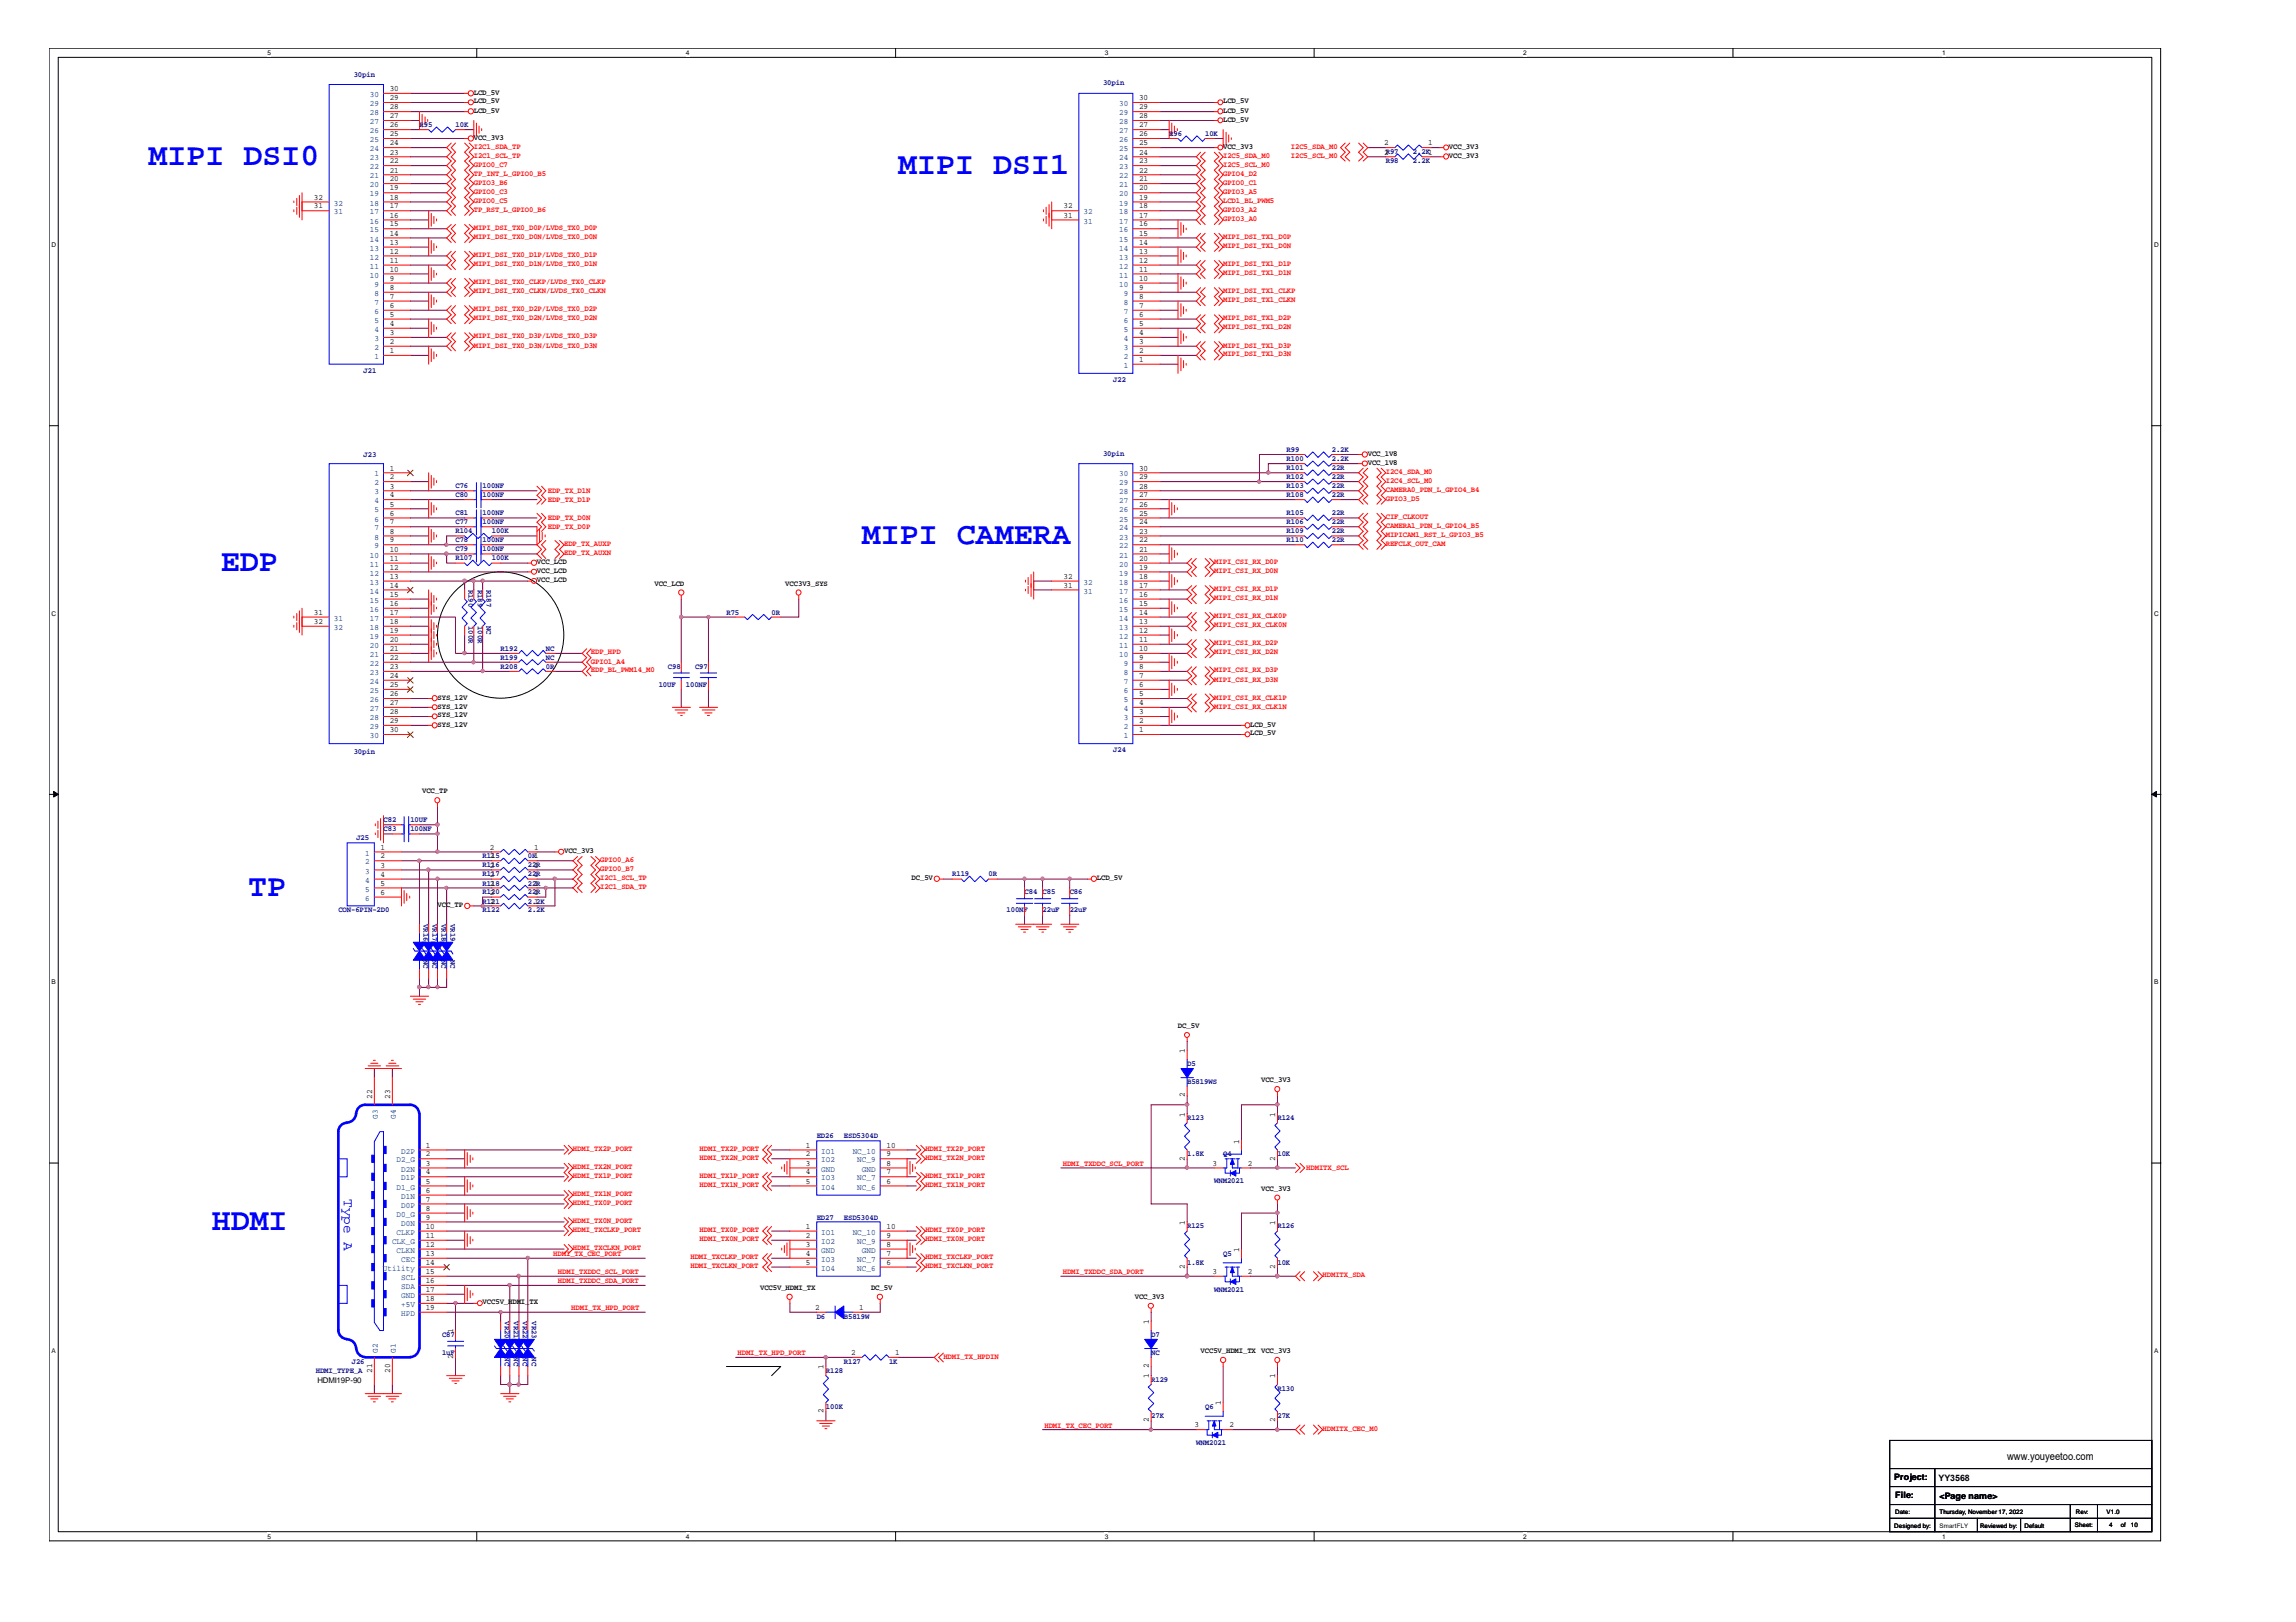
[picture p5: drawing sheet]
<svg xmlns="http://www.w3.org/2000/svg" width="297mm" height="210mm" viewBox="0 0 297 210" stroke-linecap="round" stroke-linejoin="round" font-family="sans-serif">
<defs><g id="words">
<g font-size="4.1" fill="#00f">
<text x="19.2" y="21.4">MIPI DSI0</text>
<text x="116.2" y="22.5">MIPI DSI1</text>
<text x="111.5" y="70.5">MIPI CAMERA</text>
<text x="28.6" y="73.9">EDP</text>
<text x="32.1" y="116">TP</text>
<text x="27.4" y="159.2">HDMI</text>
</g>
<text font-size="1.9" fill="#00f" x="44.5" y="155.2" transform="rotate(90 44.5 155.2)">Type A</text>
<text font-size="1.4" x="259.7" y="188.9">www.youyeetoo.com</text>
<g font-size="1.1">
<text x="50.4" y="11.8">30</text>
<text x="50.4" y="17.6">25</text>
<text x="50.4" y="16.5">26</text>
<text x="50.4" y="15.3">27</text>
<text x="50.4" y="14.2">28</text>
<text x="50.4" y="13">29</text>
<text x="147.4" y="17.6">26</text>
<text x="147.4" y="16.5">27</text>
<text x="147.4" y="15.3">28</text>
<text x="147.4" y="14.2">29</text>
<text x="147.4" y="13">30</text>
<text x="50.4" y="23.5">20</text>
<text x="50.4" y="22.3">21</text>
<text x="50.4" y="21.1">22</text>
<text x="50.4" y="20">23</text>
<text x="50.4" y="18.8">24</text>
<text x="147.4" y="23.5">21</text>
<text x="147.4" y="22.3">22</text>
<text x="147.4" y="21.1">23</text>
<text x="147.4" y="20">24</text>
<text x="147.4" y="18.8">25</text>
<text x="179.1" y="18.8">2</text>
<text x="179.1" y="20">2R97</text>
<text x="184.8" y="18.8">1</text>
<text x="40.6" y="27">31</text>
<text x="40.6" y="25.8">32</text>
<text x="50.4" y="29.3">15</text>
<text x="50.4" y="28.2">16</text>
<text x="50.4" y="27">17</text>
<text x="50.4" y="25.8">18</text>
<text x="50.4" y="24.7">19</text>
<text x="137.6" y="28.2">31</text>
<text x="137.6" y="27">32</text>
<text x="147.4" y="29.3">16</text>
<text x="147.4" y="28.2">17</text>
<text x="147.4" y="27">18</text>
<text x="147.4" y="25.8">19</text>
<text x="147.4" y="24.7">20</text>
<text x="50.4" y="35.2">10</text>
<text x="50.4" y="34">11</text>
<text x="50.4" y="32.8">12</text>
<text x="50.4" y="31.7">13</text>
<text x="50.4" y="30.5">14</text>
<text x="147.4" y="35.2">11</text>
<text x="147.4" y="34">12</text>
<text x="147.4" y="32.8">13</text>
<text x="147.4" y="31.7">14</text>
<text x="147.4" y="30.5">15</text>
<text x="50.4" y="41">5</text>
<text x="50.4" y="39.8">6</text>
<text x="50.4" y="38.7">7</text>
<text x="50.4" y="37.5">8</text>
<text x="50.4" y="36.3">9</text>
<text x="147.4" y="36.3">10</text>
<text x="147.4" y="41">6</text>
<text x="147.4" y="39.8">7</text>
<text x="147.4" y="38.7">8</text>
<text x="147.4" y="37.5">9</text>
<text x="50.4" y="45.7">1</text>
<text x="50.4" y="44.5">2</text>
<text x="50.4" y="43.4">3</text>
<text x="50.4" y="42.2">4</text>
<text x="147.4" y="46.8">1</text>
<text x="147.4" y="45.7">2</text>
<text x="147.4" y="44.5">3</text>
<text x="147.4" y="43.4">4</text>
<text x="147.4" y="42.2">5</text>
<text x="50.4" y="60.9">1</text>
<text x="50.4" y="62">2</text>
<text x="50.4" y="63.2">3</text>
<text x="50.4" y="64.4">4</text>
<text x="50.4" y="65.5">5</text>
<text x="147.4" y="65.5">26</text>
<text x="147.4" y="64.4">27</text>
<text x="147.4" y="63.2">28</text>
<text x="147.4" y="62">29</text>
<text x="147.4" y="60.9">30</text>
<text x="50.4" y="71.4">10</text>
<text x="50.4" y="66.7">6</text>
<text x="50.4" y="67.9">7</text>
<text x="50.4" y="69.1">8</text>
<text x="50.4" y="70.2">9</text>
<text x="147.4" y="71.4">21</text>
<text x="147.4" y="70.2">22</text>
<text x="147.4" y="69.1">23</text>
<text x="147.4" y="67.9">24</text>
<text x="147.4" y="66.7">25</text>
<text x="50.4" y="72.6">11</text>
<text x="50.4" y="73.7">12</text>
<text x="50.4" y="74.9">13</text>
<text x="50.4" y="76">14</text>
<text x="50.4" y="77.2">15</text>
<text x="137.6" y="76">31</text>
<text x="137.6" y="74.9">32</text>
<text x="147.4" y="77.2">16</text>
<text x="147.4" y="76">17</text>
<text x="147.4" y="74.9">18</text>
<text x="147.4" y="73.7">19</text>
<text x="147.4" y="72.6">20</text>
<text x="40.6" y="79.6">31</text>
<text x="40.6" y="80.7">32</text>
<text x="50.4" y="78.4">16</text>
<text x="50.4" y="79.6">17</text>
<text x="50.4" y="80.7">18</text>
<text x="50.4" y="81.9">19</text>
<text x="50.4" y="83.1">20</text>
<text x="147.4" y="83.1">11</text>
<text x="147.4" y="81.9">12</text>
<text x="147.4" y="80.7">13</text>
<text x="147.4" y="79.6">14</text>
<text x="147.4" y="78.4">15</text>
<text x="50.4" y="84.3">21</text>
<text x="50.4" y="85.4">22</text>
<text x="50.4" y="86.6">23</text>
<text x="50.4" y="87.7">24</text>
<text x="50.4" y="88.9">25</text>
<text x="147.4" y="84.3">10</text>
<text x="147.4" y="88.9">6</text>
<text x="147.4" y="87.7">7</text>
<text x="147.4" y="86.6">8</text>
<text x="147.4" y="85.4">9</text>
<text x="50.4" y="90.1">26</text>
<text x="50.4" y="91.2">27</text>
<text x="50.4" y="92.4">28</text>
<text x="50.4" y="93.6">29</text>
<text x="50.4" y="94.8">30</text>
<text x="147.4" y="94.8">1</text>
<text x="147.4" y="93.6">2</text>
<text x="147.4" y="92.4">3</text>
<text x="147.4" y="91.2">4</text>
<text x="147.4" y="90.1">5</text>
<text x="49.2" y="110">1</text>
<text x="49.2" y="111.1">2</text>
<text x="49.2" y="112.3">3</text>
<text x="49.2" y="113.5">4</text>
<text x="63.4" y="113.5">2</text>
<text x="63.4" y="110">2</text>
<text x="63.4" y="111.1">2</text>
<text x="63.4" y="112.3">2</text>
<text x="69.1" y="113.5">1</text>
<text x="69.1" y="110">1</text>
<text x="69.1" y="112.3">1</text>
<text x="49.2" y="114.6">5</text>
<text x="49.2" y="115.8">6</text>
<text x="63.4" y="114.6">2</text>
<text x="63.4" y="115.8">2</text>
<text x="63.4" y="116.9">2</text>
<text x="69.1" y="114.6">1</text>
<text x="69.1" y="115.8">1</text>
<text x="69.1" y="116.9">1</text>
<text x="153.3" y="136.3" transform="rotate(-90 153.3 136.3)">1</text>
<text x="48.1" y="142.2" transform="rotate(-90 48.1 142.2)">22</text>
<text x="50.5" y="142.2" transform="rotate(-90 50.5 142.2)">23</text>
<text x="153.3" y="142" transform="rotate(-90 153.3 142)">2</text>
<text x="55.1" y="149.7">2</text>
<text x="55.1" y="148.5">1</text>
<text x="104.3" y="148.5">1</text>
<text x="104.3" y="149.7">2</text>
<text x="114.7" y="148.5">10</text>
<text x="114.7" y="149.7">9</text>
<text x="153.3" y="144.5" transform="rotate(-90 153.3 144.5)">1</text>
<text x="160.3" y="148" transform="rotate(-90 160.3 148)">1</text>
<text x="165" y="144.5" transform="rotate(-90 165 144.5)">1</text>
<text x="55.1" y="153.2">5</text>
<text x="55.1" y="150.8">3</text>
<text x="55.1" y="152">4</text>
<text x="55.1" y="154.4">6</text>
<text x="55.1" y="155.5">7</text>
<text x="104.3" y="152">4</text>
<text x="104.3" y="153.2">5</text>
<text x="104.3" y="150.8">3</text>
<text x="114.7" y="152">7</text>
<text x="114.7" y="153.2">6</text>
<text x="114.7" y="150.8">8</text>
<text x="153.3" y="150.2" transform="rotate(-90 153.3 150.2)">2</text>
<text x="156.8" y="150.8">3</text>
<text x="161.4" y="150.8">2</text>
<text x="165" y="150.2" transform="rotate(-90 165 150.2)">2</text>
<text x="55.1" y="160.2">11</text>
<text x="55.1" y="156.7">8</text>
<text x="55.1" y="159">10</text>
<text x="55.1" y="161.3">12</text>
<text x="55.1" y="157.8">9</text>
<text x="104.3" y="159">1</text>
<text x="104.3" y="160.2">2</text>
<text x="104.3" y="161.3">3</text>
<text x="114.7" y="159">10</text>
<text x="114.7" y="160.2">9</text>
<text x="114.7" y="161.3">8</text>
<text x="153.3" y="158.5" transform="rotate(-90 153.3 158.5)">1</text>
<text x="165" y="158.5" transform="rotate(-90 165 158.5)">1</text>
<text x="55.1" y="163.7">14</text>
<text x="55.1" y="162.5">13</text>
<text x="55.1" y="164.9">15</text>
<text x="55.1" y="166">16</text>
<text x="55.1" y="167.2">17</text>
<text x="104.3" y="162.5">4</text>
<text x="104.3" y="163.7">5</text>
<text x="114.7" y="162.5">7</text>
<text x="114.7" y="163.7">6</text>
<text x="153.3" y="164.2" transform="rotate(-90 153.3 164.2)">2</text>
<text x="156.8" y="164.9">3</text>
<text x="160.3" y="162" transform="rotate(-90 160.3 162)">1</text>
<text x="161.4" y="164.9">2</text>
<text x="165" y="164.2" transform="rotate(-90 165 164.2)">2</text>
<text x="55.1" y="168.4">18</text>
<text x="55.1" y="169.5">19</text>
<text x="58.6" y="172.5" transform="rotate(-90 58.6 172.5)">1</text>
<text x="105.5" y="169.5">2</text>
<text x="111.2" y="169.5">1</text>
<text x="148.6" y="171.4" transform="rotate(-90 148.6 171.4)">1</text>
<text x="48.1" y="177.6" transform="rotate(-90 48.1 177.6)">21</text>
<text x="50.5" y="177.6" transform="rotate(-90 50.5 177.6)">20</text>
<text x="58.6" y="175.9" transform="rotate(-90 58.6 175.9)">2</text>
<text x="106.6" y="177.2" transform="rotate(-90 106.6 177.2)">1</text>
<text x="110.1" y="175.4">2</text>
<text x="115.8" y="175.4">1</text>
<text x="148.6" y="178.4" transform="rotate(-90 148.6 178.4)">1</text>
<text x="148.6" y="177.1" transform="rotate(-90 148.6 177.1)">2</text>
<text x="165" y="178.4" transform="rotate(-90 165 178.4)">1</text>
<text x="106.6" y="182.9" transform="rotate(-90 106.6 182.9)">2</text>
<text x="148.6" y="184.1" transform="rotate(-90 148.6 184.1)">2</text>
<text x="154.5" y="184.7">3</text>
<text x="157.9" y="181.9" transform="rotate(-90 157.9 181.9)">1</text>
<text x="159" y="184.7">2</text>
<text x="165" y="184.1" transform="rotate(-90 165 184.1)">2</text>
<text x="245.1" y="191.6">Project:</text>
<text x="250.8" y="191.7">YY3568</text>
<text x="245.2" y="193.9">File:</text>
<text x="250.9" y="194">&lt;Page name&gt;</text>
</g>
<g font-size="1.1" fill="#004080">
<text x="47.8" y="17.2">26</text>
<text x="47.8" y="16.1">27</text>
<text x="47.8" y="14.9">28</text>
<text x="47.8" y="13.7">29</text>
<text x="47.8" y="12.5">30</text>
<text x="144.8" y="17.2">27</text>
<text x="144.8" y="16.1">28</text>
<text x="144.8" y="14.9">29</text>
<text x="144.8" y="13.7">30</text>
<text x="47.8" y="23.1">21</text>
<text x="47.8" y="21.9">22</text>
<text x="47.8" y="20.8">23</text>
<text x="47.8" y="19.6">24</text>
<text x="47.8" y="18.4">25</text>
<text x="144.8" y="23.1">22</text>
<text x="144.8" y="21.9">23</text>
<text x="144.8" y="20.8">24</text>
<text x="144.8" y="19.6">25</text>
<text x="144.8" y="18.4">26</text>
<text x="43.2" y="27.7">31</text>
<text x="43.2" y="26.6">32</text>
<text x="47.8" y="28.9">16</text>
<text x="47.8" y="27.7">17</text>
<text x="47.8" y="26.6">18</text>
<text x="47.8" y="25.4">19</text>
<text x="47.8" y="24.2">20</text>
<text x="140.2" y="28.9">31</text>
<text x="140.2" y="27.7">32</text>
<text x="144.8" y="28.9">17</text>
<text x="144.8" y="27.7">18</text>
<text x="144.8" y="26.6">19</text>
<text x="144.8" y="25.4">20</text>
<text x="144.8" y="24.2">21</text>
<text x="47.8" y="35.9">10</text>
<text x="47.8" y="34.8">11</text>
<text x="47.8" y="33.6">12</text>
<text x="47.8" y="32.4">13</text>
<text x="47.8" y="31.3">14</text>
<text x="47.8" y="30.1">15</text>
<text x="144.8" y="35.9">11</text>
<text x="144.8" y="34.8">12</text>
<text x="144.8" y="33.6">13</text>
<text x="144.8" y="32.4">14</text>
<text x="144.8" y="31.3">15</text>
<text x="144.8" y="30.1">16</text>
<text x="48.4" y="41.8">5</text>
<text x="48.4" y="40.6">6</text>
<text x="48.4" y="39.4">7</text>
<text x="48.4" y="38.3">8</text>
<text x="48.4" y="37.1">9</text>
<text x="144.8" y="37.1">10</text>
<text x="145.4" y="41.8">6</text>
<text x="145.4" y="40.6">7</text>
<text x="145.4" y="39.4">8</text>
<text x="145.4" y="38.3">9</text>
<text x="48.4" y="46.5">1</text>
<text x="48.4" y="45.3">2</text>
<text x="48.4" y="44.1">3</text>
<text x="48.4" y="42.9">4</text>
<text x="145.4" y="47.6">1</text>
<text x="145.4" y="46.5">2</text>
<text x="145.4" y="45.3">3</text>
<text x="145.4" y="44.1">4</text>
<text x="145.4" y="42.9">5</text>
<text x="48.4" y="61.7">1</text>
<text x="48.4" y="62.8">2</text>
<text x="48.4" y="64">3</text>
<text x="48.4" y="65.1">4</text>
<text x="144.8" y="65.1">27</text>
<text x="144.8" y="64">28</text>
<text x="144.8" y="62.8">29</text>
<text x="144.8" y="61.7">30</text>
<text x="48.4" y="66.3">5</text>
<text x="48.4" y="67.5">6</text>
<text x="48.4" y="68.6">7</text>
<text x="48.4" y="69.8">8</text>
<text x="48.4" y="71">9</text>
<text x="144.8" y="71">22</text>
<text x="144.8" y="69.8">23</text>
<text x="144.8" y="68.6">24</text>
<text x="144.8" y="67.5">25</text>
<text x="144.8" y="66.3">26</text>
<text x="47.8" y="72.2">10</text>
<text x="47.8" y="73.3">11</text>
<text x="47.8" y="74.5">12</text>
<text x="47.8" y="75.7">13</text>
<text x="47.8" y="76.8">14</text>
<text x="47.8" y="78">15</text>
<text x="140.2" y="76.8">31</text>
<text x="140.2" y="75.7">32</text>
<text x="144.8" y="78">16</text>
<text x="144.8" y="76.8">17</text>
<text x="144.8" y="75.7">18</text>
<text x="144.8" y="74.5">19</text>
<text x="144.8" y="73.3">20</text>
<text x="144.8" y="72.2">21</text>
<text x="43.2" y="80.3">31</text>
<text x="43.2" y="81.5">32</text>
<text x="47.8" y="79.2">16</text>
<text x="47.8" y="80.3">17</text>
<text x="47.8" y="81.5">18</text>
<text x="47.8" y="82.6">19</text>
<text x="47.8" y="83.8">20</text>
<text x="144.8" y="83.8">11</text>
<text x="144.8" y="82.6">12</text>
<text x="144.8" y="81.5">13</text>
<text x="144.8" y="80.3">14</text>
<text x="144.8" y="79.2">15</text>
<text x="47.8" y="85">21</text>
<text x="47.8" y="86.2">22</text>
<text x="47.8" y="87.3">23</text>
<text x="47.8" y="88.5">24</text>
<text x="47.8" y="89.7">25</text>
<text x="144.8" y="85">10</text>
<text x="145.4" y="89.7">6</text>
<text x="145.4" y="88.5">7</text>
<text x="145.4" y="87.3">8</text>
<text x="145.4" y="86.2">9</text>
<text x="47.8" y="90.9">26</text>
<text x="47.8" y="92">27</text>
<text x="47.8" y="93.2">28</text>
<text x="47.8" y="94.3">29</text>
<text x="47.8" y="95.5">30</text>
<text x="145.4" y="95.5">1</text>
<text x="145.4" y="94.3">2</text>
<text x="145.4" y="93.2">3</text>
<text x="145.4" y="92">4</text>
<text x="145.4" y="90.9">5</text>
<text x="47.2" y="110.7">1</text>
<text x="47.2" y="111.9">2</text>
<text x="47.2" y="113">3</text>
<text x="47.2" y="114.2">4</text>
<text x="47.2" y="115.4">5</text>
<text x="47.2" y="116.6">6</text>
<text x="48.9" y="144.8" transform="rotate(-90 48.9 144.8)">G3</text>
<text x="51.2" y="144.8" transform="rotate(-90 51.2 144.8)">G4</text>
<text x="51.9" y="149.3">D2P</text>
<text x="106.3" y="149.3">IO1</text>
<text x="110.3" y="149.3">NC_10</text>
<text x="51.3" y="150.4">D2_G</text>
<text x="51.3" y="153.9">D1_G</text>
<text x="51.9" y="151.6">D2N</text>
<text x="51.9" y="152.8">D1P</text>
<text x="51.9" y="155.1">D1N</text>
<text x="106.3" y="150.4">IO2</text>
<text x="106.3" y="152.8">IO3</text>
<text x="106.3" y="153.9">IO4</text>
<text x="106.3" y="151.6">GND</text>
<text x="110.9" y="150.4">NC_9</text>
<text x="110.9" y="152.8">NC_7</text>
<text x="110.9" y="153.9">NC_6</text>
<text x="111.5" y="151.6">GND</text>
<text x="50.7" y="161">CLK_G</text>
<text x="51.3" y="157.5">D0_G</text>
<text x="51.3" y="159.8">CLKP</text>
<text x="51.9" y="156.3">D0P</text>
<text x="51.9" y="158.6">D0N</text>
<text x="106.3" y="159.8">IO1</text>
<text x="106.3" y="161">IO2</text>
<text x="110.3" y="159.8">NC_10</text>
<text x="110.9" y="161">NC_9</text>
<text x="49.5" y="164.4">Utility</text>
<text x="51.3" y="162.1">CLKN</text>
<text x="51.9" y="163.3">CEC</text>
<text x="51.9" y="165.6">SCL</text>
<text x="51.9" y="166.8">SDA</text>
<text x="51.9" y="168">GND</text>
<text x="106.3" y="163.3">IO3</text>
<text x="106.3" y="164.4">IO4</text>
<text x="106.3" y="162.1">GND</text>
<text x="110.9" y="163.3">NC_7</text>
<text x="110.9" y="164.4">NC_6</text>
<text x="111.5" y="162.1">GND</text>
<text x="51.9" y="169.1">+5V</text>
<text x="51.9" y="170.3">HPD</text>
<text x="48.9" y="175.1" transform="rotate(-90 48.9 175.1)">G2</text>
<text x="51.2" y="175.1" transform="rotate(-90 51.2 175.1)">G1</text>
</g>
<g font-size="1" fill="#000080">
<text x="45.8" y="9.9">30pin</text>
<text x="142.7" y="11.1">30pin</text>
<text x="54.3" y="16.4">R95</text>
<text x="58.9" y="16.4">10K</text>
<text x="151.3" y="17.6">R96</text>
<text x="155.9" y="17.6">10K</text>
<text x="179.3" y="21.1">R98</text>
<text x="182.8" y="20">2.2K1</text>
<text x="182.8" y="21.1">2.2K</text>
<text x="47" y="48.2">J21</text>
<text x="144" y="49.4">J22</text>
<text x="47" y="59.2">J23</text>
<text x="142.7" y="59">30pin</text>
<text x="166.5" y="59.7">R100</text>
<text x="166.5" y="58.5">R99</text>
<text x="172.3" y="59.7">2.2K</text>
<text x="172.3" y="58.5">2.2K</text>
<text x="58.9" y="63.2">C76</text>
<text x="58.9" y="64.4">C80</text>
<text x="62.4" y="63.2">100NF</text>
<text x="62.4" y="64.4">100NF</text>
<text x="166.5" y="60.8">R101</text>
<text x="166.5" y="62">R102</text>
<text x="166.5" y="63.2">R103</text>
<text x="166.5" y="64.4">R108</text>
<text x="172.3" y="60.8">22R</text>
<text x="172.3" y="62">22R</text>
<text x="172.3" y="63.2">22R</text>
<text x="172.3" y="64.4">22R</text>
<text x="58.9" y="66.7">C81</text>
<text x="58.9" y="67.9">C77</text>
<text x="58.9" y="70.2">C78</text>
<text x="58.9" y="71.3">C79</text>
<text x="58.9" y="69">R104</text>
<text x="62.4" y="66.7">100NF</text>
<text x="62.4" y="67.9">100NF</text>
<text x="62.4" y="70.2">100NF</text>
<text x="62.4" y="71.3">100NF</text>
<text x="63.6" y="69">100K</text>
<text x="166.5" y="66.7">R105</text>
<text x="166.5" y="67.9">R106</text>
<text x="166.5" y="69">R109</text>
<text x="166.5" y="70.2">R110</text>
<text x="172.3" y="66.7">22R</text>
<text x="172.3" y="67.9">22R</text>
<text x="172.3" y="69">22R</text>
<text x="172.3" y="70.2">22R</text>
<text x="58.9" y="72.5">R107</text>
<text x="60.6" y="76.3" transform="rotate(90 60.6 76.3)">R190</text>
<text x="61.8" y="76.3" transform="rotate(90 61.8 76.3)">R189</text>
<text x="62.9" y="76.3" transform="rotate(90 62.9 76.3)">R187</text>
<text x="63.6" y="72.5">100K</text>
<text x="60.6" y="81" transform="rotate(90 60.6 81)">100R</text>
<text x="61.8" y="81" transform="rotate(90 61.8 81)">100R</text>
<text x="62.9" y="81" transform="rotate(90 62.9 81)">NC</text>
<text x="94" y="79.6">R75</text>
<text x="99.8" y="79.6">0R</text>
<text x="64.8" y="86.5">R208</text>
<text x="64.8" y="84.2">R192</text>
<text x="64.8" y="85.4">R199</text>
<text x="70.6" y="86.5">0R</text>
<text x="70.6" y="84.2">NC</text>
<text x="70.6" y="85.4">NC</text>
<text x="85.2" y="88.9">10UF</text>
<text x="86.4" y="86.5">C98</text>
<text x="88.7" y="88.9">100NF</text>
<text x="89.9" y="86.5">C97</text>
<text x="45.8" y="97.6">30pin</text>
<text x="144" y="97.3">J24</text>
<text x="49.6" y="106.4">C82</text>
<text x="49.6" y="107.6">C83</text>
<text x="53.1" y="106.4">10UF</text>
<text x="53.1" y="107.6">100NF</text>
<text x="46.1" y="108.8">J25</text>
<text x="62.4" y="111.1">R115</text>
<text x="62.4" y="112.2">R116</text>
<text x="62.4" y="113.4">R117</text>
<text x="68.3" y="111.1">0R1</text>
<text x="68.3" y="112.2">22R</text>
<text x="68.3" y="113.4">22R</text>
<text x="123.2" y="113.4">R119</text>
<text x="127.9" y="113.4">0R</text>
<text x="43.8" y="118.1">CON-6PIN-2D0</text>
<text x="54.8" y="119.6" transform="rotate(90 54.8 119.6)">VR16</text>
<text x="56" y="119.6" transform="rotate(90 56 119.6)">VR17</text>
<text x="57.1" y="119.6" transform="rotate(90 57.1 119.6)">VR18</text>
<text x="58.3" y="119.6" transform="rotate(90 58.3 119.6)">VR19</text>
<text x="62.4" y="114.6">R118</text>
<text x="62.4" y="115.8">R120</text>
<text x="62.4" y="116.9">R121</text>
<text x="62.4" y="118.1">R122</text>
<text x="68.3" y="114.6">22R</text>
<text x="68.3" y="115.8">22R</text>
<text x="68.3" y="116.9">2.2K</text>
<text x="68.3" y="118.1">2.2K</text>
<text x="130.2" y="118.1">100NF</text>
<text x="132.5" y="115.8">C84 C85</text>
<text x="134.9" y="118.1">22uF</text>
<text x="138.4" y="115.8">C86</text>
<text x="138.4" y="118.1">22uF</text>
<text x="54.8" y="124.3" transform="rotate(90 54.8 124.3)">NC</text>
<text x="56" y="124.3" transform="rotate(90 56 124.3)">NC</text>
<text x="57.1" y="124.3" transform="rotate(90 57.1 124.3)">NC</text>
<text x="58.3" y="124.3" transform="rotate(90 58.3 124.3)">NC</text>
<text x="153.6" y="138">D5</text>
<text x="153.6" y="140.3">B5819WS</text>
<text x="105.7" y="147.3">ED26</text>
<text x="109.2" y="147.3">ESD5304D</text>
<text x="153.6" y="145">R123</text>
<text x="153.6" y="149.7">1.8K</text>
<text x="158.2" y="149.7">Q4</text>
<text x="165.3" y="145">R124</text>
<text x="165.3" y="149.7">10K</text>
<text x="157.1" y="153.1">WNM2021</text>
<text x="105.7" y="157.8">ED27</text>
<text x="109.2" y="157.8">ESD5304D</text>
<text x="153.6" y="159">R125</text>
<text x="165.3" y="159">R126</text>
<text x="153.6" y="163.7">1.8K</text>
<text x="157.1" y="167.2">WNM2021</text>
<text x="158.2" y="162.5">Q5</text>
<text x="165.3" y="163.7">10K</text>
<text x="57.2" y="173">C87</text>
<text x="65.3" y="171" transform="rotate(90 65.3 171)">VR20</text>
<text x="66.5" y="171" transform="rotate(90 66.5 171)">VR21</text>
<text x="67.6" y="171" transform="rotate(90 67.6 171)">VR22</text>
<text x="68.8" y="171" transform="rotate(90 68.8 171)">VR23</text>
<text x="105.7" y="170.7">D6</text>
<text x="109.2" y="170.7">B5819W</text>
<text x="148.9" y="173">D7</text>
<text x="40.9" y="177.7">HDMI_TYPE_A</text>
<text x="45.5" y="176.5">J26</text>
<text x="57.2" y="175.4">1uF</text>
<text x="65.3" y="175.7" transform="rotate(90 65.3 175.7)">NC</text>
<text x="66.5" y="175.7" transform="rotate(90 66.5 175.7)">NC</text>
<text x="67.6" y="175.7" transform="rotate(90 67.6 175.7)">NC</text>
<text x="68.8" y="175.7" transform="rotate(90 68.8 175.7)">NC</text>
<text x="106.8" y="177.7">R128</text>
<text x="109.2" y="176.5">R127</text>
<text x="115" y="176.5">1K</text>
<text x="148.9" y="178.9">R129</text>
<text x="148.9" y="175.4">NC</text>
<text x="106.8" y="182.3">100K</text>
<text x="148.9" y="183.5">27K</text>
<text x="155.9" y="182.3">Q6</text>
<text x="165.3" y="180">R130</text>
<text x="165.3" y="183.5">27K</text>
<text x="154.8" y="187">WNM2021</text>
</g>
<g font-size="1">
<text x="61.3" y="12.2">LCD_5V</text>
<text x="61.3" y="13.4">LCD_5V</text>
<text x="61.3" y="14.6">LCD_5V</text>
<text x="158.2" y="13.4">LCD_5V</text>
<text x="158.2" y="14.6">LCD_5V</text>
<text x="158.2" y="15.8">LCD_5V</text>
<text x="61.3" y="18.1">VCC_3V3</text>
<text x="158.2" y="19.2">VCC_3V3</text>
<text x="187.5" y="19.2">VCC_3V3</text>
<text x="187.5" y="20.4">VCC_3V3</text>
<text x="177" y="59">VCC_1V8</text>
<text x="177" y="60.1">VCC_1V8</text>
<text x="69.5" y="74.2">VCC_LCD</text>
<text x="69.5" y="75.3">VCC_LCD</text>
<text x="69.5" y="73">VCC_LCD</text>
<text x="84.7" y="75.8">VCC_LCD</text>
<text x="101.6" y="75.8">VCC3V3_SYS</text>
<text x="56.6" y="90.5">SYS_12V</text>
<text x="56.6" y="91.7">SYS_12V</text>
<text x="56.6" y="92.9">SYS_12V</text>
<text x="56.6" y="94">SYS_12V</text>
<text x="161.8" y="94">LCD_5V</text>
<text x="161.8" y="95.2">LCD_5V</text>
<text x="54.6" y="102.7">VCC_TP</text>
<text x="73" y="110.4">VCC_3V3</text>
<text x="117.9" y="113.9">DC_5V</text>
<text x="141.9" y="113.9">LCD_5V</text>
<text x="56.6" y="117.4">VCC_TP</text>
<text x="152.4" y="133.1">DC_5V</text>
<text x="163.2" y="140.1">VCC_3V3</text>
<text x="163.2" y="154.1">VCC_3V3</text>
<text x="98.3" y="166.9">VCC5V_HDMI_TX</text>
<text x="112.7" y="166.9">DC_5V</text>
<text x="62.4" y="168.8">VCC5V_HDMI_TX</text>
<text x="146.8" y="168.1">VCC_3V3</text>
<text x="41.1" y="178.9">HDMI19P-90</text>
<text x="155.3" y="175.1">VCC5V_HDMI_TX VCC_3V3</text>
</g>
<g font-size="1" fill="#f00">
<text x="61.3" y="19.2">I2C1_SDA_TP</text>
<text x="61.3" y="20.4">I2C1_SCL_TP</text>
<text x="61.3" y="21.6">GPIO0_C7</text>
<text x="61.3" y="22.7">TP_INT_L_GPIO0_B5</text>
<text x="61.3" y="23.9">GPIO3_B6</text>
<text x="158.2" y="20.4">I2C5_SDA_M0</text>
<text x="158.2" y="21.6">I2C5_SCL_M0</text>
<text x="158.2" y="22.7">GPIO4_D2</text>
<text x="158.2" y="23.9">GPIO0_C1</text>
<text x="167" y="19.2">I2C5_SDA_M0</text>
<text x="167" y="20.4">I2C5_SCL_M0</text>
<text x="61.3" y="25.1">GPIO0_C3</text>
<text x="61.3" y="26.3">GPIO0_C5</text>
<text x="61.3" y="27.4">TP_RST_L_GPIO0_B6</text>
<text x="61.3" y="29.8">MIPI_DSI_TX0_D0P/LVDS_TX0_D0P</text>
<text x="158.2" y="25.1">GPIO3_A5</text>
<text x="158.2" y="26.3">LCD1_BL_PWM5</text>
<text x="158.2" y="27.4">GPIO3_A2</text>
<text x="158.2" y="28.6">GPIO3_A0</text>
<text x="61.3" y="30.9">MIPI_DSI_TX0_D0N/LVDS_TX0_D0N</text>
<text x="61.3" y="33.3">MIPI_DSI_TX0_D1P/LVDS_TX0_D1P</text>
<text x="61.3" y="34.4">MIPI_DSI_TX0_D1N/LVDS_TX0_D1N</text>
<text x="158.2" y="30.9">MIPI_DSI_TX1_D0P</text>
<text x="158.2" y="32.1">MIPI_DSI_TX1_D0N</text>
<text x="158.2" y="34.4">MIPI_DSI_TX1_D1P</text>
<text x="158.2" y="35.6">MIPI_DSI_TX1_D1N</text>
<text x="61.3" y="36.8">MIPI_DSI_TX0_CLKP/LVDS_TX0_CLKP</text>
<text x="61.3" y="37.9">MIPI_DSI_TX0_CLKN/LVDS_TX0_CLKN</text>
<text x="61.3" y="40.3">MIPI_DSI_TX0_D2P/LVDS_TX0_D2P</text>
<text x="61.3" y="41.5">MIPI_DSI_TX0_D2N/LVDS_TX0_D2N</text>
<text x="158.2" y="37.9">MIPI_DSI_TX1_CLKP</text>
<text x="158.2" y="39.1">MIPI_DSI_TX1_CLKN</text>
<text x="158.2" y="41.5">MIPI_DSI_TX1_D2P</text>
<text x="61.3" y="43.8">MIPI_DSI_TX0_D3P/LVDS_TX0_D3P</text>
<text x="61.3" y="45">MIPI_DSI_TX0_D3N/LVDS_TX0_D3N</text>
<text x="158.2" y="42.6">MIPI_DSI_TX1_D2N</text>
<text x="158.2" y="45">MIPI_DSI_TX1_D3P</text>
<text x="158.2" y="46.1">MIPI_DSI_TX1_D3N</text>
<text x="70.9" y="65">EDP_TX_D1P</text>
<text x="70.9" y="63.8">EDP_TX_D1N</text>
<text x="179.3" y="61.3">I2C4_SDA_M0</text>
<text x="179.3" y="62.5">I2C4_SCL_M0</text>
<text x="179.3" y="63.6">CAMERA0_PDN_L_GPIO4_B4</text>
<text x="179.3" y="64.8">GPIO3_D5</text>
<text x="70.9" y="68.4">EDP_TX_D0P</text>
<text x="70.9" y="67.3">EDP_TX_D0N</text>
<text x="73" y="70.7">EDP_TX_AUXP</text>
<text x="73" y="71.8">EDP_TX_AUXN</text>
<text x="179.3" y="67.2">CIF_CLKOUT</text>
<text x="179.3" y="68.3">CAMERA1_PDN_L_GPIO4_B5</text>
<text x="179.3" y="69.5">MIPICAM1_RST_L_GPIO3_B5</text>
<text x="179.3" y="70.7">REFCLK_OUT_CAM</text>
<text x="157.1" y="73">MIPI_CSI_RX_D0P</text>
<text x="157.1" y="74.2">MIPI_CSI_RX_D0N</text>
<text x="157.1" y="76.5">MIPI_CSI_RX_D1P</text>
<text x="157.1" y="77.7">MIPI_CSI_RX_D1N</text>
<text x="157.1" y="80">MIPI_CSI_RX_CLK0P</text>
<text x="157.1" y="81.2">MIPI_CSI_RX_CLK0N</text>
<text x="157.1" y="83.5">MIPI_CSI_RX_D2P</text>
<text x="76.5" y="84.7">EDP_HPD</text>
<text x="76.5" y="85.9">GPIO1_A4</text>
<text x="76.5" y="87">EDP_BL_PWM14_M0</text>
<text x="157.1" y="84.7">MIPI_CSI_RX_D2N</text>
<text x="157.1" y="87">MIPI_CSI_RX_D3P</text>
<text x="157.1" y="88.2">MIPI_CSI_RX_D3N</text>
<text x="157.1" y="90.5">MIPI_CSI_RX_CLK1P</text>
<text x="157.1" y="91.7">MIPI_CSI_RX_CLK1N</text>
<text x="77.6" y="113.9">I2C1_SCL_TP</text>
<text x="77.6" y="112.7">GPIO0_B7</text>
<text x="77.6" y="111.6">GPIO0_A6</text>
<text x="77.6" y="115.1">I2C1_SDA_TP</text>
<text x="74.1" y="148.9">HDMI_TX2P_PORT</text>
<text x="90.5" y="148.9">HDMI_TX2P_PORT</text>
<text x="119.7" y="148.9">HDMI_TX2P_PORT</text>
<text x="74.1" y="151.3">HDMI_TX2N_PORT</text>
<text x="74.1" y="154.8">HDMI_TX1N_PORT</text>
<text x="74.1" y="152.5">HDMI_TX1P_PORT</text>
<text x="74.1" y="156">HDMI_TX0P_PORT</text>
<text x="90.5" y="150.1">HDMI_TX2N_PORT</text>
<text x="90.5" y="153.6">HDMI_TX1N_PORT</text>
<text x="90.5" y="152.5">HDMI_TX1P_PORT</text>
<text x="119.7" y="150.1">HDMI_TX2N_PORT</text>
<text x="119.7" y="153.6">HDMI_TX1N_PORT</text>
<text x="119.7" y="152.5">HDMI_TX1P_PORT</text>
<text x="137.5" y="150.9">HDMI_TXDDC_SCL_PORT</text>
<text x="169" y="151.4">HDMITX_SCL</text>
<text x="74.1" y="158.3">HDMI_TX0N_PORT</text>
<text x="74.1" y="161.8">HDMI_TXCLKN_PORT</text>
<text x="74.1" y="159.4">HDMI_TXCLKP_PORT</text>
<text x="90.5" y="160.6">HDMI_TX0N_PORT</text>
<text x="90.5" y="159.4">HDMI_TX0P_PORT</text>
<text x="119.7" y="160.6">HDMI_TX0N_PORT</text>
<text x="119.7" y="159.4">HDMI_TX0P_PORT</text>
<text x="71.6" y="162.6">HDMI_TX_CEC_PORT</text>
<text x="72.2" y="166.1">HDMI_TXDDC_SDA_PORT</text>
<text x="72.2" y="164.9">HDMI_TXDDC_SCL_PORT</text>
<text x="89.3" y="163">HDMI_TXCLKP_PORT</text>
<text x="89.3" y="164.1">HDMI_TXCLKN_PORT</text>
<text x="119.7" y="163">HDMI_TXCLKP_PORT</text>
<text x="119.7" y="164.1">HDMI_TXCLKN_PORT</text>
<text x="137.5" y="164.9">HDMI_TXDDC_SDA_PORT</text>
<text x="171.1" y="165.3">HDMITX_SDA</text>
<text x="73.9" y="169.6">HDMI_TX_HPD_PORT</text>
<text x="95.4" y="175.4">HDMI_TX_HPD_PORT</text>
<text x="122" y="175.8">HDMI_TX_HPDIN</text>
<text x="135.1" y="184.8">HDMI_TX_CEC_PORT</text>
<text x="171.1" y="185.2">HDMITX_CEC_M0</text>
</g>
<g font-size=".8">
<text x="34.6" y="7.1">5</text>
<text x="88.7" y="7.1">4</text>
<text x="142.9" y="7.1">3</text>
<text x="197.1" y="7.1">2</text>
<text x="251.2" y="7.1">1</text>
<text x="6.6" y="32">D</text>
<text x="278.7" y="32">D</text>
<text x="6.6" y="79.7">C</text>
<text x="278.7" y="79.7">C</text>
<text x="6.6" y="127.4">B</text>
<text x="278.7" y="127.4">B</text>
<text x="6.6" y="175.1">A</text>
<text x="278.7" y="175.1">A</text>
<text x="245.1" y="197.7">Designed by:</text>
<text x="245.2" y="195.9">Date:</text>
<text x="250.9" y="195.9">Thursday, November 17, 2022</text>
<text x="250.9" y="197.7">SmartFLY</text>
<text x="256.2" y="197.7">Reviewed by:</text>
<text x="261.9" y="197.7">Default</text>
<text x="268.4" y="197.6">Sheet:</text>
<text x="268.6" y="195.9">Rev:</text>
<text x="272.5" y="195.9">V1.0</text>
<text x="272.9" y="197.6">4</text>
<text x="274.4" y="197.6">of</text>
<text x="275.7" y="197.6">10</text>
<text x="34.6" y="199.1">5</text>
<text x="88.7" y="199.1">4</text>
<text x="142.9" y="199.1">3</text>
<text x="197.1" y="199.1">2</text>
<text x="251.2" y="199.1">1</text>
</g>
</g></defs>
<path d="M6.3 6.2h273.2v193.2h-273.1zM7.5 7.4h270.9v190.8h-270.9z" fill="none" stroke="#000" stroke-width=".13"/>
<g fill="#fff">
<path d="M34.6 6.3h.5v1h-.5z"/>
<path d="M34.6 198.3h.5v1h-.5z"/>
</g>
<path d="M61.7 6.2v1.2M61.7 198.2v1.2" fill="none" stroke="#000" stroke-width=".13"/>
<g fill="#fff">
<path d="M88.7 6.3h.5v1h-.5z"/>
<path d="M88.7 198.3h.5v1h-.5z"/>
</g>
<path d="M115.9 6.2v1.2M115.9 198.2v1.2" fill="none" stroke="#000" stroke-width=".13"/>
<g fill="#fff">
<path d="M142.9 6.3h.5v1h-.5z"/>
<path d="M142.9 198.3h.5v1h-.5z"/>
</g>
<path d="M170 6.2v1.2M170 198.2v1.2" fill="none" stroke="#000" stroke-width=".13"/>
<g fill="#fff">
<path d="M197.1 6.3h.4v1h-.4z"/>
<path d="M197.1 198.3h.4v1h-.4z"/>
</g>
<path d="M224.2 6.2v1.2M224.2 198.2v1.2" fill="none" stroke="#000" stroke-width=".13"/>
<g fill="#fff">
<path d="M251.2 6.3h.5v1h-.5z"/>
<path d="M251.2 198.3h.5v1h-.5z"/>
<path d="M6.6 31.2h.6v1h-.6z"/>
<path d="M278.7 31.2h.6v1h-.6z"/>
<path d="M6.6 78.9h.6v1h-.6z"/>
<path d="M278.7 78.9h.6v1h-.6z"/>
</g>
<path d="M6.4 55.1h1.1M278.4 55.1h1.2" fill="none" stroke="#000" stroke-width=".13"/>
<g fill="#fff">
<path d="M6.6 126.6h.6v1h-.6z"/>
<path d="M278.7 126.6h.5v1h-.5z"/>
</g>
<path d="M6.4 102.8h1.1M278.4 102.8h1.2" fill="none" stroke="#000" stroke-width=".13"/>
<path d="M6.9 102.4l.6 .4-.6 .3zM278.4 102.8l.6-.4v.7z" fill="#000" stroke="#000" stroke-width=".13"/>
<g fill="#fff">
<path d="M6.6 174.3h.6v1h-.6z"/>
<path d="M278.7 174.3h.5v1h-.5z"/>
</g>
<g fill="none" stroke="#000" stroke-width=".13">
<path d="M6.4 150.5h1.1M278.4 150.5h1.2M94 176.8h7l-1.2 1.2M244.5 186.4h33.9v11.8h-33.9zM244.5 190h33.9M244.5 192.4h33.9M244.5 194.7h33.9M244.5 196.5h33.9M250.3 190v8.2M255.8 196.5v1.7M261.4 196.5v1.7M267.8 194.7v3.5"/>
<path d="M271.4 194.7v3.5"/>
<circle cx="64.8" cy="82.2" r="8.2"/>
</g>
<g fill="none" stroke="#800040" stroke-width=".13">
<path d="M53.1 12.1h7M53.1 13.3h7M53.1 14.4h7M53.1 17.9h7M53.1 15.6h1.2M53.1 16.8h1.2M53.1 19.1h4.7M60.1 16.8h1.2M150.1 13.3h7M150.1 14.4h7M150.1 15.6h7M150.1 19.1h7"/>
<path d="M150.1 16.8h1.2M150.1 17.9h1.2M157.1 17.9h1.1M177 19.1h2.3M185.1 19.1h1.2M53.1 28.5h2.4M53.1 32h2.4M53.1 35.4h2.4M53.1 39h2.4M53.1 20.3h4.7M53.1 21.4h4.7M53.1 22.6h4.7"/>
<path d="M53.1 23.8h4.7M53.1 24.9h4.7M53.1 26.1h4.7M53.1 27.3h4.7M53.1 29.6h4.7M53.1 30.8h4.7M53.1 33.1h4.7M53.1 34.3h4.7M53.1 36.6h4.7M53.1 37.8h4.7M150.1 28.5h4.7M150.1 29.6h2.3"/>
<path d="M150.1 33.1h2.3M150.1 36.6h2.3M150.1 20.3h4.7M150.1 21.4h4.7M150.1 22.6h4.7M150.1 23.8h4.7M150.1 24.9h4.7M150.1 26.1h4.7M150.1 27.3h4.7M150.1 30.8h4.7M150.1 32h4.7M150.1 34.3h4.7"/>
<path d="M150.1 35.4h4.7M150.1 37.8h4.7M150.1 39h4.7M177 20.3h2.3M185.1 20.3h1.2M53.1 42.5h2.4M53.1 46h2.4M53.1 40.1h4.7M53.1 41.3h4.7M53.1 43.7h4.7M53.1 44.8h4.7M150.1 40.1h2.3"/>
<path d="M150.1 43.7h2.3M150.1 47.1h2.3M150.1 41.3h4.7M150.1 42.5h4.7M150.1 44.8h4.7M150.1 46h4.7M167.6 58.8h-4.7v3.5M173.4 58.8h2.4M53.1 63.5h7M53.1 64.7h7M53.1 67h7M53.1 68.2h7"/>
<path d="M53.1 75.2h7v1.1M53.1 71.7h4.7v1.2h1.1M53.1 74h15.2M53.1 79.9h5.8v4.7h1.2M53.1 62.3h2.4M53.1 65.8h2.4M53.1 69.4h2.4M53.1 72.9h2.4M53.1 77.5h2.4M53.1 78.7h2.4M53.1 70.5h4.7M57.8 70.5h2.3"/>
<path d="M57.8 71.7h2.3M58.9 69.4h-1.1v1.1M60.1 75.2h1.2v1.1M61.3 75.2h1.1M62.4 75.2h5.9M62.4 75.2v1.1M63.6 68.2h5.9M63.6 67h5.9M63.6 64.7h5.9M63.6 63.5h5.9M63.6 70.5h5.9M63.6 71.7h5.9"/>
<path d="M64.8 72.9h3.5M64.8 69.4h4.7M88.1 79.9h3.6M88.1 77.5v2.4M88.1 79.9v5.8M91.7 79.9v5.8M91.7 79.9h3.5M103.3 77.5v2.4h-2.3M133.7 75.2h2.4M133.7 76.3h2.4M150.1 72.9h3.5M150.1 74h3.5"/>
<path d="M150.1 76.3h3.5M150.1 77.5h3.5M150.1 79.9h3.5M150.1 63.5h17.5M150.1 64.7h17.5M150.1 67h17.5M150.1 68.2h17.5M150.1 70.5h17.5M150.1 69.4h17.5M150.1 61.2h14M150.1 62.3h12.8M150.1 78.7h1.2"/>
<path d="M150.1 75.2h1.2M150.1 71.7h1.2M150.1 65.8h1.2M162.9 62.3h4.7M164.1 61.2h3.5M167.6 60h-3.5v1.2M173.4 69.4h2.4M173.4 67h2.4M173.4 70.5h2.4M173.4 68.2h2.4M173.4 61.2h2.4M173.4 63.5h2.4"/>
<path d="M173.4 64.7h2.4M173.4 62.3h2.4M173.4 60h2.4M53.1 85.7h8.2M53.1 81h2.4M53.1 82.2h2.4M53.1 83.4h2.4M53.1 84.6h2.4M53.1 90.4h2.4M53.1 91.5h2.4M53.1 92.7h2.4M53.1 93.9h2.4"/>
<path d="M53.1 86.9h9.3M60.1 82.2v2.4M60.1 84.6h5.9M61.3 82.2v3.5M61.3 85.7h4.7M62.4 82.2v4.7M62.4 86.9h3.6M71.8 85.7h3.5M71.8 86.9h3.5M71.8 84.6h3.5M88.1 89.2v2.3M91.7 89.2v2.3"/>
<path d="M150.1 81h3.5M150.1 83.4h3.5M150.1 84.6h3.5M150.1 86.9h3.5M150.1 88h3.5M150.1 90.4h3.5M150.1 91.5h3.5M150.1 93.9h10.5M150.1 95.1h10.5M150.1 82.2h1.2M150.1 85.7h1.2M150.1 89.2h1.2"/>
<path d="M150.1 92.7h1.2M49.6 106.7h1.2M49.6 107.9h1.2M51.9 111.4h2.4M51.9 112.6h3.6M51.9 113.8h4.7M51.9 110.3h4.7M51.9 114.9h5.9M54.3 111.4v8.2M54.3 111.4h9.3M54.3 106.7h2.3M54.3 107.9h2.3"/>
<path d="M55.5 112.6v7M55.5 112.6h8.1M56.6 110.3h7M56.6 113.8h7M56.6 107.9v2.4M56.6 104.4v2.3M56.6 106.7v1.2M56.6 113.8v5.8M57.8 114.9h5.8M57.8 114.9v4.7M61.3 117.2h1.1M62.4 117.2h1.2"/>
<path d="M63.6 116.1h-1.2v1.1M69.5 112.6h4.6M69.5 111.4h4.6M69.5 114.9h1.1M69.5 110.3h2.3M69.5 113.8h2.3M70.6 114.9h3.5M70.6 114.9v1.2h-1.1M71.8 113.8h2.3M71.8 113.8v3.4h-2.3M122 113.8h1.2M129 113.8h3.5"/>
<path d="M132.5 118.4v1.2M132.5 113.8v1.1M132.5 113.8h2.4M134.9 113.8h3.5M134.9 118.4v1.2M134.9 113.8v1.1M138.4 118.4v1.2M138.4 113.8h2.3M138.4 113.8v1.1M48.4 138.3v1.2M50.8 138.3v1.2M54.3 127.8v1.1"/>
<path d="M54.3 126.6v1.2M54.3 127.8h2.3M55.5 126.6v1.2M56.6 126.6v1.2M57.8 126.6v1.2h-1.2M153.6 134.8v1.1M57.8 150h2.3M57.8 153.5h2.3M57.8 157h2.3M57.8 148.8h15.2M57.8 151.1h15.2M57.8 152.3h15.2"/>
<path d="M57.8 154.7h15.2M57.8 155.8h15.2M57.8 158.1h15.2M57.8 159.3h15.2M99.8 150h2.4M99.8 148.8h2.4M99.8 153.5h2.4M99.8 152.3h2.4M99.8 159.3h2.4M117.3 150h1.2M117.3 148.8h1.2M117.3 153.5h1.2"/>
<path d="M117.3 152.3h1.2M117.3 159.3h1.2M137.2 151.1h16.4M153.6 143v1.1M153.6 143h-4.7v12.8h4.7v2.3M153.6 141.8v1.2M153.6 150v1.1h3.5M161.8 151.1h3.5M165.3 151.1h2.3M165.3 143v1.1M165.3 150v1.1M165.3 143h-4.7v4.6"/>
<path d="M165.3 157v1.1M165.3 157h-4.7v4.6M165.3 141.8v1.2M165.3 155.8v1.2M48.4 179.2v1.2M50.8 179.2v1.2M57.8 168.7h1.1M57.8 160.5h2.3M57.8 167.5h2.3M57.8 162.8h10.5M57.8 161.6h15.2M57.8 165.2h9.3"/>
<path d="M57.8 166.3h8.2M57.8 169.8h7M58.9 175.7v2.3M58.9 168.7v3.5M58.9 168.7h2.4M64.8 169.8h18.7M64.8 169.8v1.2M64.8 178v1.2h1.2M66 166.3h17.5M66 178v1.2M66 166.3v4.7M66 179.2v1.2"/>
<path d="M66 179.2h1.1M67.1 165.2h16.4M67.1 165.2v5.8M67.1 178v1.2M68.3 162.8h15.2M68.3 178v1.2h-1.2M68.3 162.8v8.2M95.2 175.7h11.6M99.8 160.5h2.4M99.8 162.8h2.4M99.8 164h2.4M102.2 168.7v1.1h3.5"/>
<path d="M106.8 175.7h3.6M106.8 175.7v1.1M113.9 168.7v1.1h-2.4M116.2 175.7h4.7M117.3 160.5h1.2M117.3 162.8h1.2M117.3 164h1.2M137.2 165.2h16.4M148.9 176.8v1.2M148.9 169.8v1.2M153.6 164v1.2M153.6 165.2h3.5"/>
<path d="M158.2 176.8v4.7M161.8 165.2h3.5M165.3 165.2h2.3M165.3 164v1.2M165.3 176.8v1.2M106.8 182.7v1.2M134.9 185h14M148.9 185h5.9M148.9 183.9v1.1M159.4 185h5.9M165.3 185h2.3M165.3 183.9v1.1"/>
</g>
<g fill="#f0f" stroke="#f0f" stroke-width=".13">
<path d="M68.1 162.6h.3l.1 .2-.1 .1-.1 .1-.2-.1z" fill-rule="evenodd"/>
<path d="M153.4 150.9h.3l.1 .2-.1 .1-.2 .1-.1-.1z" fill-rule="evenodd"/>
<path d="M165.1 150.9h.3l.1 .2-.1 .1-.2 .1-.1-.1z" fill-rule="evenodd"/>
<path d="M165.1 142.8h.3l.1 .1-.1 .2h-.2h-.1z" fill-rule="evenodd"/>
<path d="M64.6 169.7h.3l.1 .1-.1 .2h-.1h-.2z" fill-rule="evenodd"/>
<path d="M153.4 165h.3l.1 .1-.1 .2-.2 .1-.1-.1z" fill-rule="evenodd"/>
<path d="M165.1 165h.3l.1 .1-.1 .2-.2 .1-.1-.1z" fill-rule="evenodd"/>
<path d="M165.1 156.8h.3l.1 .1-.1 .2-.2 .1-.1-.1z" fill-rule="evenodd"/>
<path d="M148.7 184.9h.3l.1 .1-.1 .1-.1 .1-.2-.1z" fill-rule="evenodd"/>
<path d="M165.1 184.9h.3l.1 .1-.1 .1-.2 .1-.1-.1z" fill-rule="evenodd"/>
<path d="M65.8 166.1h.3l.1 .2-.1 .1-.2 .1-.1-.1z" fill-rule="evenodd"/>
<path d="M66.9 165h.3l.1 .1-.1 .2-.1 .1-.2-.1z" fill-rule="evenodd"/>
<path d="M58.8 168.5h.3v.1v.2h-.2h-.1z" fill-rule="evenodd"/>
<path d="M106.7 175.5h.3l.1 .2-.1 .1-.2 .1-.1-.1z" fill-rule="evenodd"/>
<path d="M153.4 142.8h.3l.1 .1-.1 .2h-.2h-.1z" fill-rule="evenodd"/>
<path d="M65.8 179h.3l.1 .2-.1 .1-.2 .1-.1-.1z" fill-rule="evenodd"/>
<path d="M57.6 71.5h.3l.1 .1-.1 .2-.2 .1-.1-.1z" fill-rule="evenodd"/>
<path d="M57.6 70.3h.3l.1 .2-.1 .1-.2 .1-.1-.1z" fill-rule="evenodd"/>
<path d="M66.9 179h.3l.1 .2-.1 .1-.1 .1-.2-.1z" fill-rule="evenodd"/>
<path d="M56.4 110.1h.3l.1 .1-.1 .1-.1 .1-.2-.1z" fill-rule="evenodd"/>
<path d="M56.4 107.7h.3l.1 .2-.1 .1-.1 .1-.2-.1z" fill-rule="evenodd"/>
<path d="M56.4 106.5h.3l.1 .2-.1 .2h-.1h-.2z" fill-rule="evenodd"/>
<path d="M70.5 114.8h.2l.1 .1-.1 .1-.1 .1-.1-.1z" fill-rule="evenodd"/>
<path d="M71.6 113.6h.3l.1 .1-.1 .2h-.1h-.2z" fill-rule="evenodd"/>
<path d="M65.8 179h.3l.1 .2-.1 .1-.2 .1-.1-.1z" fill-rule="evenodd"/>
<path d="M56.4 127.6h.3l.1 .1-.1 .2h-.1h-.2z" fill-rule="evenodd"/>
<path d="M55.3 127.6h.3v.1v.2h-.2h-.1z" fill-rule="evenodd"/>
<path d="M54.1 127.6h.3l.1 .1-.1 .2h-.2h-.1z" fill-rule="evenodd"/>
<path d="M62.3 117.1h.3l.1 .1-.1 .2h-.2h-.1z" fill-rule="evenodd"/>
<path d="M57.6 114.8h.3l.1 .1-.1 .1-.2 .1-.1-.1z" fill-rule="evenodd"/>
<path d="M56.4 113.6h.3l.1 .1-.1 .2h-.1h-.2z" fill-rule="evenodd"/>
<path d="M55.3 112.4h.3v.1v.2l-.2 .1-.1-.1z" fill-rule="evenodd"/>
<path d="M54.1 111.2h.3l.1 .2-.1 .1-.2 .1-.1-.1z" fill-rule="evenodd"/>
<path d="M163.9 61h.3l.1 .1-.1 .2-.1 .1-.2-.1z" fill-rule="evenodd"/>
<path d="M162.7 62.2h.3l.1 .1-.1 .2h-.1h-.2z" fill-rule="evenodd"/>
<path d="M132.4 113.6h.3l.1 .1-.1 .2h-.2h-.1z" fill-rule="evenodd"/>
<path d="M134.7 113.6h.3l.1 .1-.1 .2h-.1h-.2z" fill-rule="evenodd"/>
<path d="M138.2 113.6h.3l.1 .1-.1 .2h-.1h-.2z" fill-rule="evenodd"/>
<path d="M88 79.7h.3v.2v.1l-.2 .1-.1-.1z" fill-rule="evenodd"/>
<path d="M91.5 79.7h.3l.1 .2-.1 .1-.1 .1-.2-.1z" fill-rule="evenodd"/>
<path d="M88 79.7h.3v.2v.1l-.2 .1-.1-.1z" fill-rule="evenodd"/>
<path d="M59.9 84.4h.3l.1 .1-.1 .1-.1 .1-.2-.1z" fill-rule="evenodd"/>
<path d="M59.9 75h.3l.1 .2-.1 .1-.1 .1-.2-.1z" fill-rule="evenodd"/>
<path d="M62.3 75h.3l.1 .2-.1 .1-.2 .1-.1-.1z" fill-rule="evenodd"/>
<path d="M61.1 75h.3l.1 .2-.1 .1-.1 .1-.2-.1z" fill-rule="evenodd"/>
<path d="M61.1 85.5h.3l.1 .2-.1 .1-.1 .1-.2-.1z" fill-rule="evenodd"/>
<path d="M62.3 86.7h.3l.1 .1-.1 .2-.2 .1-.1-.1z" fill-rule="evenodd"/>
<path d="M68.1 162.6h.3l.1 .2-.1 .1-.1 .1-.2-.1z" fill-rule="evenodd"/>
<path d="M153.4 150.9h.3l.1 .2-.1 .1-.2 .1-.1-.1z" fill-rule="evenodd"/>
<path d="M165.1 150.9h.3l.1 .2-.1 .1-.2 .1-.1-.1z" fill-rule="evenodd"/>
<path d="M165.1 142.8h.3l.1 .1-.1 .2h-.2h-.1z" fill-rule="evenodd"/>
<path d="M64.6 169.7h.3l.1 .1-.1 .2h-.1h-.2z" fill-rule="evenodd"/>
<path d="M153.4 165h.3l.1 .1-.1 .2-.2 .1-.1-.1z" fill-rule="evenodd"/>
<path d="M165.1 165h.3l.1 .1-.1 .2-.2 .1-.1-.1z" fill-rule="evenodd"/>
<path d="M165.1 156.8h.3l.1 .1-.1 .2-.2 .1-.1-.1z" fill-rule="evenodd"/>
<path d="M148.7 184.9h.3l.1 .1-.1 .1-.1 .1-.2-.1z" fill-rule="evenodd"/>
<path d="M165.1 184.9h.3l.1 .1-.1 .1-.2 .1-.1-.1z" fill-rule="evenodd"/>
<path d="M65.8 166.1h.3l.1 .2-.1 .1-.2 .1-.1-.1z" fill-rule="evenodd"/>
<path d="M66.9 165h.3l.1 .1-.1 .2-.1 .1-.2-.1z" fill-rule="evenodd"/>
<path d="M58.8 168.5h.3v.1v.2h-.2h-.1z" fill-rule="evenodd"/>
<path d="M106.7 175.5h.3l.1 .2-.1 .1-.2 .1-.1-.1z" fill-rule="evenodd"/>
<path d="M153.4 142.8h.3l.1 .1-.1 .2h-.2h-.1z" fill-rule="evenodd"/>
<path d="M65.8 179h.3l.1 .2-.1 .1-.2 .1-.1-.1z" fill-rule="evenodd"/>
<path d="M57.6 71.5h.3l.1 .1-.1 .2-.2 .1-.1-.1z" fill-rule="evenodd"/>
<path d="M57.6 70.3h.3l.1 .2-.1 .1-.2 .1-.1-.1z" fill-rule="evenodd"/>
<path d="M66.9 179h.3l.1 .2-.1 .1-.1 .1-.2-.1z" fill-rule="evenodd"/>
<path d="M56.4 110.1h.3l.1 .1-.1 .1-.1 .1-.2-.1z" fill-rule="evenodd"/>
<path d="M56.4 107.7h.3l.1 .2-.1 .1-.1 .1-.2-.1z" fill-rule="evenodd"/>
<path d="M56.4 106.5h.3l.1 .2-.1 .2h-.1h-.2z" fill-rule="evenodd"/>
<path d="M70.5 114.8h.2l.1 .1-.1 .1-.1 .1-.1-.1z" fill-rule="evenodd"/>
<path d="M71.6 113.6h.3l.1 .1-.1 .2h-.1h-.2z" fill-rule="evenodd"/>
<path d="M65.8 179h.3l.1 .2-.1 .1-.2 .1-.1-.1z" fill-rule="evenodd"/>
<path d="M56.4 127.6h.3l.1 .1-.1 .2h-.1h-.2z" fill-rule="evenodd"/>
<path d="M55.3 127.6h.3v.1v.2h-.2h-.1z" fill-rule="evenodd"/>
<path d="M54.1 127.6h.3l.1 .1-.1 .2h-.2h-.1z" fill-rule="evenodd"/>
<path d="M62.3 117.1h.3l.1 .1-.1 .2h-.2h-.1z" fill-rule="evenodd"/>
<path d="M57.6 114.8h.3l.1 .1-.1 .1-.2 .1-.1-.1z" fill-rule="evenodd"/>
<path d="M56.4 113.6h.3l.1 .1-.1 .2h-.1h-.2z" fill-rule="evenodd"/>
<path d="M55.3 112.4h.3v.1v.2l-.2 .1-.1-.1z" fill-rule="evenodd"/>
<path d="M54.1 111.2h.3l.1 .2-.1 .1-.2 .1-.1-.1z" fill-rule="evenodd"/>
<path d="M163.9 61h.3l.1 .1-.1 .2-.1 .1-.2-.1z" fill-rule="evenodd"/>
<path d="M162.7 62.2h.3l.1 .1-.1 .2h-.1h-.2z" fill-rule="evenodd"/>
<path d="M132.4 113.6h.3l.1 .1-.1 .2h-.2h-.1z" fill-rule="evenodd"/>
<path d="M134.7 113.6h.3l.1 .1-.1 .2h-.1h-.2z" fill-rule="evenodd"/>
<path d="M138.2 113.6h.3l.1 .1-.1 .2h-.1h-.2z" fill-rule="evenodd"/>
<path d="M88 79.7h.3v.2v.1l-.2 .1-.1-.1z" fill-rule="evenodd"/>
<path d="M91.5 79.7h.3l.1 .2-.1 .1-.1 .1-.2-.1z" fill-rule="evenodd"/>
<path d="M88 79.7h.3v.2v.1l-.2 .1-.1-.1z" fill-rule="evenodd"/>
<path d="M59.9 84.4h.3l.1 .1-.1 .1-.1 .1-.2-.1z" fill-rule="evenodd"/>
<path d="M59.9 75h.3l.1 .2-.1 .1-.1 .1-.2-.1z" fill-rule="evenodd"/>
<path d="M62.3 75h.3l.1 .2-.1 .1-.2 .1-.1-.1z" fill-rule="evenodd"/>
<path d="M61.1 75h.3l.1 .2-.1 .1-.1 .1-.2-.1z" fill-rule="evenodd"/>
<path d="M61.1 85.5h.3l.1 .2-.1 .1-.1 .1-.2-.1z" fill-rule="evenodd"/>
<path d="M62.3 86.7h.3l.1 .1-.1 .2-.2 .1-.1-.1z" fill-rule="evenodd"/>
</g>
<g fill="none" stroke="#f00" stroke-width=".13">
<path d="M49.6 19.1h3.5M49.6 17.9h3.5M49.6 16.8h3.5M49.6 15.6h3.5M49.6 14.4h3.5M49.6 13.3h3.5M49.6 12.1h3.5M54.3 14.4v2.4h1.2M54.6 14.8v1.6M55 15.1v1M55.3 15.5v.2M58.4 18.5l-.6 .6 .6 .6-.6 .6 .6 .5-.6 .6 .6 .6-.6 .6 .6 .6-.6 .6 .6 .6-.6 .5 .6 .6-.6 .6 .6 .6-.6 .6 .6 .6"/>
<path d="M58.9 16.8h1.2M58.9 18.5l-.5 .6 .5 .6-.5 .6 .5 .5-.5 .6 .5 .6-.5 .6 .5 .6-.5 .6 .5 .6-.5 .5 .5 .6-.5 .6 .5 .6-.5 .6 .5 .6M60.1 12.1h.5M60.1 13.3h.5M60.1 14.4h.5M60.1 17.9h.5M60.1 18.5l.6 .6-.6 .6 .6 .6-.6 .5 .6 .6-.6 .6 .6 .6-.6 .6 .6 .6-.6 .6 .6 .5-.6 .6 .6 .6-.6 .6 .6 .6-.6 .6M60.7 18.5l.6 .6-.6 .6 .6 .6-.6 .5 .6 .6-.6 .6 .6 .6-.6 .6 .6 .6-.6 .6 .6 .5-.6 .6 .6 .6-.6 .6 .6 .6-.6 .6M61.3 15.6v2.3M61.6 15.9v1.7M62 16.3v.9M62.3 16.7v.2"/>
<path d="M146.6 19.1h3.5M146.6 17.9h3.5M146.6 16.8h3.5M146.6 15.6h3.5M146.6 14.4h3.5M146.6 13.3h3.5M151.3 15.6v2.3h1.1M151.6 15.9v1.7M151.9 16.3v.9M152.3 16.7v.2M155.3 19.7l-.5 .6 .5 .5-.5 .6 .5 .6-.5 .6 .5 .6-.5 .6 .5 .6-.5 .5 .5 .6-.5 .6 .5 .6-.5 .6 .5 .6-.5 .6 .5 .6M155.9 17.9h1.2"/>
<path d="M155.9 19.7l-.6 .6 .6 .5-.6 .6 .6 .6-.6 .6 .6 .6-.6 .6 .6 .6-.6 .5 .6 .6-.6 .6 .6 .6-.6 .6 .6 .6-.6 .6 .6 .6M157.1 19.7l.6 .6-.6 .5 .6 .6-.6 .6 .6 .6-.6 .6 .6 .6-.6 .6 .6 .5-.6 .6 .6 .6-.6 .6 .6 .6-.6 .6 .6 .6-.6 .6M157.1 13.3h.5M157.1 14.4h.5M157.1 15.6h.5M157.1 19.1h.5M157.7 19.7l.5 .6-.5 .5 .5 .6-.5 .6 .5 .6-.5 .6 .5 .6-.5 .6 .5 .5-.5 .6 .5 .6-.5 .6 .5 .6-.5 .6 .5 .6-.5 .6M158.2 16.8v2.3M158.6 17.1v1.7M159 17.5v.9M159.3 17.8v.2M174 18.5l-.6 .6 .6 .6-.6 .6 .6 .5"/>
<path d="M174.6 18.5l-.6 .6 .6 .6-.6 .6 .6 .5M175.8 18.5l.6 .6-.6 .6 .6 .6-.6 .5M176.4 18.5l.6 .6-.6 .6 .6 .6-.6 .5M179.3 19.1h1.2M184 19.1h1.1M186.3 19.1h.5M38 26v.2M38 27.1v.3M38.4 25.7v.9M38.4 26.8v.9M38.7 25.3v1.6M38.7 26.5v1.6"/>
<path d="M39.1 24.9v2.4h3.5M42.6 26.1h-3.5v2.4M49.6 39h3.5M49.6 37.8h3.5M49.6 36.6h3.5M49.6 35.4h3.5M49.6 34.3h3.5M49.6 33.1h3.5M49.6 32h3.5M49.6 30.8h3.5M49.6 29.6h3.5M49.6 28.5h3.5"/>
<path d="M49.6 27.3h3.5M49.6 26.1h3.5M49.6 24.9h3.5M49.6 23.8h3.5M49.6 22.6h3.5M49.6 21.4h3.5M49.6 20.3h3.5M55.5 27.3v2.3M55.5 30.8v2.3M55.5 34.3v2.3M55.5 37.8v2.3M55.8 27.6v1.7"/>
<path d="M55.8 31.1v1.7M55.8 34.6v1.7M55.8 38.2v1.6M56.1 28v.9M56.1 31.5v.9M56.1 35v.9M56.1 38.5v.9M56.5 28.3v.3M56.5 31.8v.3M56.5 35.4v.2M56.5 38.8v.3M58.4 29.1l-.6 .5 .6 .6-.6 .6 .6 .6"/>
<path d="M58.4 32.5l-.6 .6 .6 .6-.6 .6 .6 .6M58.4 36l-.6 .6 .6 .6-.6 .6 .6 .6M58.4 39.6l-.6 .5 .6 .6-.6 .6 .6 .6M58.9 29.1l-.5 .5 .5 .6-.5 .6 .5 .6M58.9 32.5l-.5 .6 .5 .6-.5 .6 .5 .6M58.9 36l-.5 .6 .5 .6-.5 .6 .5 .6M58.9 39.6l-.5 .5 .5 .6-.5 .6 .5 .6M60.1 29.1l.6 .5-.6 .6 .6 .6-.6 .6M60.1 32.5l.6 .6-.6 .6 .6 .6-.6 .6M60.1 36l.6 .6-.6 .6 .6 .6-.6 .6M60.1 39.6l.6 .5-.6 .6 .6 .6-.6 .6M60.7 29.1l.6 .5-.6 .6 .6 .6-.6 .6"/>
<path d="M60.7 32.5l.6 .6-.6 .6 .6 .6-.6 .6M60.7 36l.6 .6-.6 .6 .6 .6-.6 .6M60.7 39.6l.6 .5-.6 .6 .6 .6-.6 .6M135 27.1v.3M135 28.3v.3M135.3 26.8v.9M135.3 28v.9M135.7 26.5v1.6M135.7 27.6v1.7M136.1 26.1v2.4h3.5M139.6 27.3h-3.5v2.3M146.6 39h3.5"/>
<path d="M146.6 37.8h3.5M146.6 36.6h3.5M146.6 35.4h3.5M146.6 34.3h3.5M146.6 33.1h3.5M146.6 32h3.5M146.6 30.8h3.5M146.6 29.6h3.5M146.6 28.5h3.5M146.6 27.3h3.5M146.6 26.1h3.5M146.6 24.9h3.5"/>
<path d="M146.6 23.8h3.5M146.6 22.6h3.5M146.6 21.4h3.5M146.6 20.3h3.5M152.4 28.5v2.3M152.4 32v2.3M152.4 35.4v2.4M152.4 39v2.3M152.8 28.8v1.7M152.8 32.3v1.7M152.8 35.8v1.6M152.8 39.3v1.7"/>
<path d="M153.1 29.1v1M153.1 32.7v.9M153.1 36.2v.9M153.1 39.7v.9M153.5 29.5v.2M153.5 33v.2M153.5 36.5v.3M155.3 30.2l-.5 .6 .5 .6-.5 .6 .5 .5M155.3 33.7l-.5 .6 .5 .6-.5 .5 .5 .6M155.3 37.2l-.5 .6 .5 .6-.5 .6 .5 .6M155.9 30.2l-.6 .6 .6 .6-.6 .6 .6 .5M155.9 33.7l-.6 .6 .6 .6-.6 .5 .6 .6"/>
<path d="M155.9 37.2l-.6 .6 .6 .6-.6 .6 .6 .6M157.1 30.2l.6 .6-.6 .6 .6 .6-.6 .5M157.1 33.7l.6 .6-.6 .6 .6 .5-.6 .6M157.1 37.2l.6 .6-.6 .6 .6 .6-.6 .6M157.7 30.2l.5 .6-.5 .6 .5 .6-.5 .5M157.7 33.7l.5 .6-.5 .6 .5 .5-.5 .6M157.7 37.2l.5 .6-.5 .6 .5 .6-.5 .6M179.3 20.3h1.2M184 20.3h1.1M186.3 20.3h.5M49.6 46h3.5M49.6 44.8h3.5"/>
<path d="M49.6 43.7h3.5M49.6 42.5h3.5M49.6 41.3h3.5M49.6 40.1h3.5M55.5 41.3v2.4M55.5 44.8v2.3M55.8 41.7v1.6M55.8 45.1v1.7M56.1 42v.9M56.1 45.5v1M56.5 42.3v.3M56.5 45.9v.2"/>
<path d="M58.4 43.1l-.6 .6 .6 .5-.6 .6 .6 .6M58.9 43.1l-.5 .6 .5 .5-.5 .6 .5 .6M60.1 43.1l.6 .6-.6 .5 .6 .6-.6 .6M60.7 43.1l.6 .6-.6 .5 .6 .6-.6 .6M146.6 47.1h3.5M146.6 46h3.5M146.6 44.8h3.5M146.6 43.7h3.5M146.6 42.5h3.5M146.6 41.3h3.5M146.6 40.1h3.5M152.4 42.5v2.3"/>
<path d="M152.4 46v2.3M152.8 42.8v1.7M152.8 46.3v1.7M153.1 43.2v.9M153.1 46.7v.9M153.5 40v.3M153.5 43.5v.2M153.5 47v.3M155.3 40.7l-.5 .6 .5 .6-.5 .6 .5 .6M155.3 44.2l-.5 .6 .5 .6-.5 .6 .5 .6M155.9 40.7l-.6 .6 .6 .6-.6 .6 .6 .6M155.9 44.2l-.6 .6 .6 .6-.6 .6 .6 .6"/>
<path d="M157.1 40.7l.6 .6-.6 .6 .6 .6-.6 .6M157.1 44.2l.6 .6-.6 .6 .6 .6-.6 .6M157.7 40.7l.5 .6-.5 .6 .5 .6-.5 .6M157.7 44.2l.5 .6-.5 .6 .5 .6-.5 .6M167.6 58.8h1.2M172.3 58.8h1.1M175.8 58.8h.4M38 79.7v.3M38.4 79.4v.9M38.7 79.1v1.6M39.1 78.7v2.3h3.5M42.6 79.9h-3.5v2.3"/>
<path d="M49.6 61.2h3.5M49.6 62.3h3.5M49.6 63.5h3.5M49.6 64.7h3.5M49.6 65.8h3.5M49.6 67h3.5M49.6 68.2h3.5M49.6 69.4h3.5M49.6 70.5h3.5M49.6 71.7h3.5M49.6 72.9h3.5M49.6 74h3.5"/>
<path d="M49.6 75.2h3.5M49.6 76.3h3.5M49.6 77.5h3.5M49.6 78.7h3.5M49.6 79.9h3.5M55.5 61.2v2.3M55.5 64.7v2.3M55.5 68.2v2.3M55.5 71.7v2.3M55.5 76.3v2.4M55.5 77.5v7.1M55.8 61.5v1.7"/>
<path d="M55.8 65v1.6M55.8 68.5v1.7M55.8 72v1.7M55.8 76.7v1.6M55.8 77.9v1.6M56.1 61.9v.9M56.1 65.4v.9M56.1 68.9v.9M56.1 72.4v.9M56.1 77.1v.9M56.1 78.2v1M56.5 62.2v.3"/>
<path d="M56.5 65.7v.3M56.5 69.2v.3M56.5 72.7v.3M56.5 77.4v.3M56.5 78.6v.2M58.9 72.9h1.2M58.9 69.4h1.2M60.1 76.3v1.2M60.1 67h1.2M60.1 68.2h1.2M60.1 70.5h1.2M60.1 71.7h1.2"/>
<path d="M60.1 63.5h1.2M60.1 64.7h1.2M61.3 76.3v1.2M62.4 67h1.2M62.4 68.2h1.2M62.4 70.5h1.2M62.4 76.3v1.2M62.4 71.7h1.2M62.4 63.5h1.2M62.4 64.7h1.2M63.6 72.9h1.2M63.6 69.4h1.2"/>
<path d="M68.3 74h.4M68.3 75.2h.4M68.3 72.9h.4M69.5 68.2v2.3M69.5 70.5l.6 .6-.6 .6 .6 .6M69.5 66.4l.6 .6-.6 .6 .6 .6-.6 .6M69.5 62.9l.6 .6-.6 .6 .6 .6-.6 .5M69.8 68.5v1.7M70.1 69.9l-.6 .6M70.1 66.4l.5 .6-.5 .6 .5 .6-.5 .6M70.1 62.9l.5 .6-.5 .6 .5 .6-.5 .5M70.1 68.9v.9"/>
<path d="M70.5 69.2v.3M70.6 69.9l-.5 .6 .5 .6-.5 .6 .5 .6M71.8 69.9l.6 .6-.6 .6 .6 .6-.6 .6M72.4 69.9l.6 .6-.6 .6 .6 .6-.6 .6M88.1 77.1v.4M95.2 79.9h1.2M99.8 79.9h1.2M103.3 77.1v.4M132.7 75.1v.2M132.7 76.3v.2M133 74.7v1M133 75.9v.9"/>
<path d="M133.4 74.4v1.6M133.4 75.5v1.7M133.7 74v2.3M133.7 75.2v2.3M136.1 76.3h3.5M136.1 75.2h3.5M146.6 79.9h3.5M146.6 78.7h3.5M146.6 77.5h3.5M146.6 76.3h3.5M146.6 75.2h3.5M146.6 74h3.5"/>
<path d="M146.6 72.9h3.5M146.6 71.7h3.5M146.6 70.5h3.5M146.6 69.4h3.5M146.6 68.2h3.5M146.6 67h3.5M146.6 65.8h3.5M146.6 64.7h3.5M146.6 63.5h3.5M146.6 62.3h3.5M146.6 61.2h3.5M151.3 64.7v2.3"/>
<path d="M151.3 70.5v2.4M151.3 74v2.3M151.3 77.5v2.4M151.6 65v1.6M151.6 70.9v1.6M151.6 74.4v1.6M151.6 77.9v1.6M151.9 65.4v.9M151.9 71.2v1M151.9 74.7v1M151.9 78.2v1M152.3 65.7v.3"/>
<path d="M152.3 71.6v.2M152.3 75.1v.2M152.3 78.6v.2M154.2 72.3l-.6 .6 .6 .5-.6 .6 .6 .6M154.2 75.8l-.6 .5 .6 .6-.6 .6 .6 .6M154.2 79.3l-.6 .6 .6 .5-.6 .6 .6 .6M154.8 72.3l-.6 .6 .6 .5-.6 .6 .6 .6M154.8 75.8l-.6 .5 .6 .6-.6 .6 .6 .6M154.8 79.3l-.6 .6 .6 .5-.6 .6 .6 .6M155.9 72.3l.6 .6-.6 .5 .6 .6-.6 .6M155.9 75.8l.6 .5-.6 .6 .6 .6-.6 .6M155.9 79.3l.6 .6-.6 .5 .6 .6-.6 .6"/>
<path d="M156.5 72.3l.6 .6-.6 .5 .6 .6-.6 .6M156.5 75.8l.6 .5-.6 .6 .6 .6-.6 .6M156.5 79.3l.6 .6-.6 .5 .6 .6-.6 .6M167.6 60h1.2M167.6 67h1.2M167.6 61.2h1.2M167.6 68.2h1.2M167.6 69.4h1.2M167.6 70.5h1.2M167.6 62.3h1.2M167.6 63.5h1.2M167.6 64.7h1.2"/>
<path d="M172.3 60h1.1M172.3 67h1.1M172.3 61.2h1.1M172.3 68.2h1.1M172.3 69.4h1.1M172.3 70.5h1.1M172.3 62.3h1.1M172.3 63.5h1.1M172.3 64.7h1.1M175.8 60h.4M176.4 60.6l-.6 .6 .6 .5-.6 .6 .6 .6-.6 .6 .6 .6-.6 .6 .6 .5M176.4 66.4l-.6 .6 .6 .6-.6 .6 .6 .6-.6 .6 .6 .5-.6 .6 .6 .6"/>
<path d="M177 60.6l-.6 .6 .6 .5-.6 .6 .6 .6-.6 .6 .6 .6-.6 .6 .6 .5M177 66.4l-.6 .6 .6 .6-.6 .6 .6 .6-.6 .6 .6 .5-.6 .6 .6 .6M178.1 60.6l.6 .6-.6 .5 .6 .6-.6 .6 .6 .6-.6 .6 .6 .6-.6 .5M178.1 66.4l.6 .6-.6 .6 .6 .6-.6 .6 .6 .6-.6 .5 .6 .6-.6 .6M178.7 60.6l.6 .6-.6 .5 .6 .6-.6 .6 .6 .6-.6 .6 .6 .6-.6 .5M178.7 66.4l.6 .6-.6 .6 .6 .6-.6 .6 .6 .6-.6 .5 .6 .6-.6 .6M38 80.9v.3M38.4 80.6v.9M38.7 80.2v1.6M49.6 81h3.5M49.6 82.2h3.5M49.6 83.4h3.5"/>
<path d="M49.6 84.6h3.5M49.6 85.7h3.5M49.6 86.9h3.5M49.6 88h3.5M49.6 89.2h3.5M49.6 90.4h3.5M49.6 91.5h3.5M49.6 92.7h3.5M49.6 93.9h3.5M49.6 95.1h3.5M55.5 81v4.7M55.5 90.4h.4"/>
<path d="M55.5 91.5h.4M55.5 92.7h.4M55.5 93.9h.4M55.8 80.2v1.6M55.8 81.4v1.6M55.8 82.6v1.6M55.8 83.7v1.7M56.1 80.6v.9M56.1 81.7v.9M56.1 82.9v.9M56.1 84.1v.9M56.5 80.9v.3"/>
<path d="M56.5 82.1v.2M56.5 83.2v.3M56.5 84.4v.2M60.1 81v1.2M61.3 81v1.2M62.4 81v1.2M66 86.9h1.1M66 84.6h1.1M66 85.7h1.1M70.6 86.9h1.2M70.6 84.6h1.2M70.6 85.7h1.2"/>
<path d="M75.9 84l-.6 .6 .6 .5-.6 .6 .6 .6-.6 .6 .6 .6M76.5 84l-.6 .6 .6 .5-.6 .6 .6 .6-.6 .6 .6 .6M87 91.5h2.3M87.3 91.9h1.7M87.7 92.3h.9M88.1 92.6h.2M88.1 85.7v1.2M88.1 88v1.2M90.5 91.5h2.3M90.8 91.9h1.7M91.2 92.3h.9M91.5 92.6h.3"/>
<path d="M91.7 85.7v1.2M91.7 88v1.2M146.6 95.1h3.5M146.6 93.9h3.5M146.6 92.7h3.5M146.6 91.5h3.5M146.6 90.4h3.5M146.6 89.2h3.5M146.6 88h3.5M146.6 86.9h3.5M146.6 85.7h3.5M146.6 84.6h3.5"/>
<path d="M146.6 83.4h3.5M146.6 82.2h3.5M146.6 81h3.5M151.3 81v2.4M151.3 84.6v2.3M151.3 88v2.4M151.3 91.5v2.4M151.6 81.4v1.6M151.6 84.9v1.6M151.6 88.4v1.6M151.6 91.9v1.6M151.9 81.7v.9"/>
<path d="M151.9 85.2v1M151.9 88.7v1M151.9 92.3v.9M152.3 82.1v.2M152.3 85.6v.2M152.3 89.1v.2M152.3 92.6v.3M154.2 82.8l-.6 .6 .6 .6-.6 .6 .6 .5M154.2 86.3l-.6 .6 .6 .6-.6 .5 .6 .6M154.2 89.8l-.6 .6 .6 .5-.6 .6 .6 .6M154.8 82.8l-.6 .6 .6 .6-.6 .6 .6 .5M154.8 86.3l-.6 .6 .6 .6-.6 .5 .6 .6"/>
<path d="M154.8 89.8l-.6 .6 .6 .5-.6 .6 .6 .6M155.9 82.8l.6 .6-.6 .6 .6 .6-.6 .5M155.9 86.3l.6 .6-.6 .6 .6 .5-.6 .6M155.9 89.8l.6 .6-.6 .5 .6 .6-.6 .6M156.5 82.8l.6 .6-.6 .6 .6 .6-.6 .5M156.5 86.3l.6 .6-.6 .6 .6 .5-.6 .6M156.5 89.8l.6 .6-.6 .5 .6 .6-.6 .6M160.6 93.9h.5M160.6 95.1h.5M48.4 114.9h3.5v2.3M48.4 110.3h3.5M48.4 111.4h3.5"/>
<path d="M48.4 112.6h3.5M48.4 113.8h3.5M48.4 116.1h3.5M48.6 106.6v.3M48.6 107.8v.2M48.9 106.3v.9M48.9 107.5v.9M49.2 105.9v1.6M49.2 107.1v1.6M49.6 105.6v2.3M49.6 106.7v2.4M50.8 106.7h1.1"/>
<path d="M50.8 107.9h1.1M52.3 115.2v1.7M52.6 115.6v1M53 116v.2M53.1 106.7h1.2M53.1 107.9h1.2M54.3 119.6v1.1M55.5 119.6v1.1M56.6 103.9v.5M56.6 119.6v1.1M57.8 119.6v1.1M60.8 117.2h.5"/>
<path d="M63.6 113.8h1.2M63.6 114.9h1.2M63.6 110.3h1.2M63.6 116.1h1.2M63.6 117.2h1.2M63.6 111.4h1.2M63.6 112.6h1.2M68.3 113.8h1.2M68.3 114.9h1.2M68.3 110.3h1.2M68.3 116.1h1.2M68.3 117.2h1.2"/>
<path d="M68.3 111.4h1.2M68.3 112.6h1.2M71.8 110.3h.5M74.7 110.8l-.6 .6 .6 .6-.6 .6 .6 .6-.6 .6 .6 .5-.6 .6 .6 .6M75.3 110.8l-.6 .6 .6 .6-.6 .6 .6 .6-.6 .6 .6 .5-.6 .6 .6 .6M76.5 110.8l.5 .6-.5 .6 .5 .6-.5 .6 .5 .6-.5 .5 .5 .6-.5 .6M77 110.8l.6 .6-.6 .6 .6 .6-.6 .6 .6 .6-.6 .5 .6 .6-.6 .6M121.6 113.8h.4M123.2 113.8h1.2M127.9 113.8h1.1M131.4 119.6h4.7M131.7 119.9h1.7"/>
<path d="M132.5 114.9v1.2M132.5 117.2v1.2M134.1 119.9h1.6M134.9 114.9v1.2M134.9 117.2v1.2M137.2 119.6h2.4M137.6 119.9h1.6M138.4 114.9v1.2M138.4 117.2v1.2M140.7 113.8h.5M47.2 138.3h4.7M47.6 137.9h1.6"/>
<path d="M48 137.6h.9M48.3 137.2h.3M48.4 139.5v3.5M50 137.9h1.6M50.3 137.6h.9M50.6 137.2h.3M50.8 139.5v3.5M53.1 128.9h2.4M53.5 129.3h1.6M53.8 129.6h.9M54.1 130h.3M54.3 125.4v1.2"/>
<path d="M55.5 125.4v1.2M56.6 125.4v1.2M57.8 125.4v1.2M132.1 120.3h.9M132.4 120.6h.3M134.4 120.3h.9M134.8 120.6h.2M137.9 120.3h1M138.3 120.6h.2M153.6 134.3v.5M153.6 135.9v1.2M54.3 148.8h3.5"/>
<path d="M54.3 150h3.5M54.3 151.1h3.5M54.3 152.3h3.5M54.3 153.5h3.5M54.3 154.7h3.5M54.3 155.8h3.5M54.3 157h3.5M54.3 158.1h3.5M54.3 159.3h3.5M60.1 148.8v2.3M60.1 152.3v2.4M60.1 155.8v2.3"/>
<path d="M60.1 159.3v2.3M60.5 149.2v1.6M60.5 152.7v1.6M60.5 156.1v1.7M60.5 159.7v1.6M60.8 149.5v.9M60.8 153v.9M60.8 156.5v1M61.2 149.8v.3M61.2 153.3v.3M61.2 156.9v.2M73 150.6l.5 .5-.5 .6 .5 .6-.5 .6"/>
<path d="M73 148.2l.5 .6-.5 .6M73 154.1l.5 .6-.5 .5 .5 .6-.5 .6M73 157.6l.5 .5-.5 .6 .5 .6-.5 .6M73.5 150.6l.6 .5-.6 .6 .6 .6-.6 .6M73.5 148.2l.6 .6-.6 .6M73.5 154.1l.6 .6-.6 .5 .6 .6-.6 .6M73.5 157.6l.6 .5-.6 .6 .6 .6-.6 .6M99.3 148.2l-.6 .6 .6 .6-.6 .6 .6 .6M99.3 151.7l-.6 .6 .6 .6-.6 .6 .6 .6M99.3 158.7l-.6 .6 .6 .6-.6 .6 .6 .6M99.8 148.2l-.5 .6 .5 .6-.5 .6 .5 .6M99.8 151.7l-.5 .6 .5 .6-.5 .6 .5 .6"/>
<path d="M99.8 158.7l-.5 .6 .5 .6-.5 .6 .5 .6M101.1 151v.3M101.5 150.7v.9M101.8 150.3v1.6M102.2 159.3h3.5M102.2 148.8h3.5M102.2 153.5h3.5M102.2 151.1h3.5M105.7 150h-3.5v2.3h3.5M113.9 150h3.4v2.3h-3.4M113.9 159.3h3.4M113.9 148.8h3.4"/>
<path d="M113.9 153.5h3.4M113.9 151.1h3.4M117.7 150.3v1.6M118.1 150.7v.9M118.4 151v.3M118.5 148.2l.6 .6-.6 .6 .6 .6-.6 .6M118.5 151.7l.6 .6-.6 .6 .6 .6-.6 .6M118.5 158.7l.6 .6-.6 .6 .6 .6-.6 .6M119.1 148.2l.6 .6-.6 .6 .6 .6-.6 .6M119.1 151.7l.6 .6-.6 .6 .6 .6-.6 .6M119.1 158.7l.6 .6-.6 .6 .6 .6-.6 .6M153.6 144.1v1.2"/>
<path d="M153.6 148.8v1.2M153.6 140.6v1.2M153.6 158.1v1.2M157.1 151.1h1.1M160.6 147.6v1.2M160.6 151.1h1.2M165.3 141.3v.5M165.3 155.3v.5M165.3 158.1v1.2M165.3 144.1v1.2M165.3 148.8v1.2M167.6 150.6l.6 .5-.6 .6"/>
<path d="M168.2 150.6l.6 .5-.6 .6M48.4 175.7v3.5M50.8 175.7v3.5M54.3 160.5h3.5M54.3 161.6h3.5M54.3 162.8h3.5M54.3 164h3.5M54.3 165.2h3.5M54.3 166.3h3.5M54.3 167.5h3.5M54.3 168.7h3.5M54.3 169.8h3.5"/>
<path d="M57.8 178h2.3M58.1 178.4h1.7M58.5 178.7h.9M58.8 179h.3M58.9 172.2v1.1M58.9 174.5v1.2M60.1 166.3v2.4M60.5 166.7v1.6M60.8 160v1M60.8 167v1M61.2 160.4v.2M61.2 167.4v.2"/>
<path d="M61.3 168.7h.5M64.8 176.8v1.2M64.8 171v1.2M66 176.8v1.2M66 171v1.2M67.1 176.8v1.2M67.1 171v1.2M68.3 176.8v1.2M68.3 171v1.2M73 161.1l.5 .5-.5 .6M73.5 161.1l.6 .5-.6 .6M99.3 162.2l-.6 .6 .6 .6-.6 .6 .6 .6"/>
<path d="M99.8 162.2l-.5 .6 .5 .6-.5 .6 .5 .6M101.1 161.5v.3M101.5 161.2v.9M101.8 160.8v1.7M102.2 164h3.5M102.2 161.6h3.5M102.2 168.2v.5M105.7 160.5h-3.5v2.3h3.5M105.7 169.8h1.1M106.8 176.8v1.2M110.4 175.7h1.1M110.4 169.8h1.1"/>
<path d="M113.9 168.2v.5M113.9 160.5h3.4v2.3h-3.4M113.9 164h3.4M113.9 161.6h3.4M115 175.7h1.2M117.7 160.8v1.7M118.1 161.2v.9M118.4 161.5v.3M118.5 162.2l.6 .6-.6 .6 .6 .6-.6 .6M119.1 162.2l.6 .6-.6 .6 .6 .6-.6 .6M121.5 175.1l-.6 .6 .6 .5M122 175.1l-.5 .6 .5 .5"/>
<path d="M148.9 169.3v.5M148.9 178v1.2M148.9 171v1.2M148.9 175.7v1.1M153.6 162.8v1.2M157.1 165.2h1.1M158.2 176.4v.4M160.6 161.6v1.2M160.6 165.2h1.2M165.3 176.4v.4M165.3 178v1.2M165.3 162.8v1.2"/>
<path d="M168.2 164.6l-.6 .6 .6 .5M168.8 164.6l-.6 .6 .6 .5M169.9 164.6l.6 .6-.6 .5M170.5 164.6l.6 .6-.6 .5M47.2 180.4h4.7M47.6 180.7h1.6M48 181h.9M48.3 181.4h.3M50 180.7h1.6M50.3 181h.9M50.6 181.4h.3M64.8 180.4h2.3"/>
<path d="M65.2 180.7h1.6M65.5 181h.9M65.8 181.4h.3M105.7 183.9h2.3M106 184.2h1.7M106.4 184.5h.9M106.7 184.9h.3M106.8 181.5v1.2M148.9 182.7v1.2M154.8 185h1.1M158.2 181.5v1.2M158.2 185h1.2"/>
<path d="M165.3 182.7v1.2M168.2 184.4l-.6 .6 .6 .6M168.8 184.4l-.6 .6 .6 .6M169.9 184.4l.6 .6-.6 .6M170.5 184.4l.6 .6-.6 .6"/>
<circle cx="60.9" cy="14.4" r=".34"/>
<circle cx="60.9" cy="12.1" r=".34"/>
<circle cx="60.9" cy="17.9" r=".34"/>
<circle cx="60.9" cy="13.2" r=".33"/>
<circle cx="157.9" cy="14.4" r=".33"/>
<circle cx="157.9" cy="19.1" r=".32"/>
<circle cx="157.9" cy="13.2" r=".32"/>
<circle cx="157.9" cy="15.6" r=".32"/>
<circle cx="187.1" cy="19.1" r=".32"/>
<circle cx="187.1" cy="20.2" r=".33"/>
<circle cx="176.6" cy="58.8" r=".34"/>
<circle cx="176.6" cy="60" r=".33"/>
<circle cx="69.1" cy="72.8" r=".34"/>
<circle cx="69.1" cy="74" r=".33"/>
<circle cx="69.1" cy="75.2" r=".33"/>
<circle cx="88.1" cy="76.7" r=".34"/>
<circle cx="103.3" cy="76.7" r=".33"/>
<circle cx="56.2" cy="93.9" r=".33"/>
<circle cx="56.2" cy="90.3" r=".33"/>
<circle cx="56.2" cy="92.7" r=".32"/>
<circle cx="56.2" cy="91.5" r=".32"/>
<circle cx="161.4" cy="93.9" r=".33"/>
<circle cx="161.4" cy="95" r=".32"/>
<circle cx="56.6" cy="103.6" r=".33"/>
<circle cx="60.4" cy="117.2" r=".34"/>
<circle cx="72.6" cy="110.2" r=".33"/>
<circle cx="121.2" cy="113.7" r=".34"/>
<circle cx="141.5" cy="113.7" r=".34"/>
<circle cx="153.6" cy="133.9" r=".32"/>
<circle cx="165.2" cy="140.9" r=".33"/>
<circle cx="165.2" cy="155" r=".32"/>
<circle cx="62.1" cy="168.6" r=".32"/>
<circle cx="102.1" cy="167.8" r=".34"/>
<circle cx="113.8" cy="167.8" r=".34"/>
<circle cx="148.9" cy="169" r=".33"/>
<circle cx="158.2" cy="176" r=".34"/>
<circle cx="165.2" cy="176" r=".33"/>
</g>
<g fill="none" stroke="#00f" stroke-width=".13">
<path d="M42.6 10.9h7v36.2h-7zM55.5 16.8l.3 .3 .7-.7 .7 .7 .7-.7 .7 .7 .3-.3M139.6 12.1h7v36.2h-7zM152.4 17.9l.4 .4 .7-.7 .7 .7 .7-.7 .7 .7 .3-.4M180.5 19.1l.3-.3 .7 .6 .7-.6 .7 .6 .7-.6 .4 .3M180.5 20.3l.3-.4 .7 .7 .7-.7 .7 .7 .7-.7 .4 .4M168.8 58.8l.3 .4 .7-.7 .7 .7 .7-.7 .7 .7 .4-.4M42.6 60h7v36.2h-7zM60.1 77.5l.4 .4-.7 .7 .7 .7-.7 .7 .7 .7-.4 .3M60.1 72.9l.4 .3 .7-.7 .6 .7 .8-.7 .7 .7 .3-.3M60.1 69.4l.4 .3 .7-.7 .6 .7 .8-.7 .7 .7 .3-.3M61.3 67h.3"/>
<path d="M61.3 68.2h.3M61.3 70.5h.3M61.3 71.7h.3M61.3 63.5h.3M61.3 77.5l.3 .4-.7 .7 .7 .7-.7 .7 .7 .7-.3 .3M61.3 64.7h.3M61.6 66v2M61.6 67.1v2.1M61.6 69.5v2.1M61.6 70.6v2.1M61.6 62.5v2.1M61.6 63.6v2.1"/>
<path d="M62.2 66v2M62.2 67.1v2.1M62.2 69.5v2.1M62.2 70.6v2.1M62.2 62.5v2.1M62.2 63.6v2.1M62.2 67h.2M62.2 68.2h.2M62.2 70.5h.2M62.2 71.7h.2M62.2 63.5h.2M62.2 64.7h.2"/>
<path d="M62.4 77.5l.4 .4-.7 .7 .7 .7-.7 .7 .7 .7-.4 .3M96.4 79.9l.3 .3 .7-.7 .7 .7 .7-.7 .7 .7 .3-.3M139.6 60h7v36.2h-7zM168.8 60l.3 .3 .7-.6 .7 .6 .7-.6 .7 .6 .4-.3M168.8 67l.3 .4 .7-.8 .7 .8 .7-.8 .7 .8 .4-.4M168.8 61.2l.3 .3 .7-.7 .7 .7 .7-.7 .7 .7 .4-.3M168.8 68.2l.3 .3 .7-.7 .7 .7 .7-.7 .7 .7 .4-.3M168.8 69.4l.3 .3 .7-.7 .7 .7 .7-.7 .7 .7 .4-.3M168.8 70.5l.3 .4 .7-.7 .7 .7 .7-.7 .7 .7 .4-.4M168.8 62.3l.3 .4 .7-.7 .7 .7 .7-.7 .7 .7 .4-.4M168.8 63.5l.3 .4 .7-.7 .7 .7 .7-.7 .7 .7 .4-.4M168.8 64.7l.3 .3 .7-.7 .7 .7 .7-.7 .7 .7 .4-.3"/>
<path d="M67.1 86.9l.4-.4 .7 .7 .7-.7 .7 .7 .7-.7 .3 .4M67.1 84.6l.4-.4 .7 .7 .7-.7 .7 .7 .7-.7 .3 .4M67.1 85.7l.4-.3 .7 .6 .7-.6 .7 .6 .7-.6 .3 .3M87.1 87.7h2.1M87.1 87.1h2.1M88.1 86.9v.2M88.1 87.7v.3M90.6 87.7h2.1M90.6 87.1h2.1M91.7 86.9v.2M91.7 87.7v.3M44.9 109.1h3.5v8.1h-3.5z"/>
<path d="M51.9 106.7h.4M51.9 107.9h.4M52.3 105.7v2.1M52.3 106.9v2M52.9 106.7h.2M52.9 107.9h.2M52.9 105.7v2.1M52.9 106.9v2M64.8 113.8l.4-.4 .6 .7 .7-.7 .7 .7 .7-.7 .4 .4M64.8 114.9l.4-.3 .6 .6 .7-.6 .7 .6 .7-.6 .4 .3M64.8 110.3l.4-.4 .6 .7 .7-.7 .7 .7 .7-.7 .4 .4M64.8 116.1l.4-.3 .6 .6 .7-.6 .7 .6 .7-.6 .4 .3"/>
<path d="M64.8 117.2l.4-.3 .6 .7 .7-.7 .7 .7 .7-.7 .4 .3M64.8 111.4l.4-.3 .6 .7 .7-.7 .7 .7 .7-.7 .4 .3M64.8 112.6l.4-.4 .6 .7 .7-.7 .7 .7 .7-.7 .4 .4M124.4 113.8l.3 .3 .7-.7 .7 .7 .7-.7 .8 .7 .3-.3M131.5 116.9h2.1M131.5 116.3h2.1M132.5 116.1v.2M132.5 116.9v.3M133.9 116.9h2M133.9 116.3h2M134.9 116.1v.2M134.9 116.9v.3"/>
<path d="M137.3 116.9h2.1M137.3 116.3h2.1M138.4 116.1v.2M138.4 116.9v.3M53.5 122.7l.2 .4h1.2M54.3 124.3v1.1M54.3 120.7v1.2M54.6 122.7l.3 .4M54.9 123.1h1.1M54.9 123.1l.2 .4M55.5 124.3v1.1M55.5 120.7v1.2"/>
<path d="M55.8 122.7l.2 .4M56 123.1l.3 .4M56 123.1h1.2M56.6 124.3v1.1M56.6 120.7v1.2M56.9 122.7l.3 .4M57.2 123.1l.2 .4M57.2 123.1h1.2l.2 .4M57.8 124.3v1.1M57.8 120.7v1.2M152.8 139.5h1.6M153.6 137.1v1.2"/>
<path d="M153.6 139.5v1.1M43.8 150h1.1v2.3h-1.1zM49.1 146.4h.5v25.8h-.5l-.7-1.1v-23.3zM105.7 158.1h8.2v7.1h-8.2zM105.7 147.6h8.2v7.1h-8.2zM153.6 145.3l-.4 .3 .7 .8-.7 .6 .7 .8-.7 .6 .4 .4M153.6 159.3l-.4 .4 .7 .7-.7 .7 .7 .7-.7 .7 .4 .3M158.5 150h.5M158.5 151.1v.7h.7M158.7 150v1.1h-.5M159.1 150h.7M159.2 151.5v.7"/>
<path d="M159.4 150v1.1h1.2M159.9 150h.5M160.1 150v1.1M160.4 151.1v.7h-.5M160.6 148.8v.6h-2.4M165.3 159.3l-.4 .4 .7 .7-.7 .7 .7 .7-.7 .7 .4 .3M165.3 145.3l-.4 .3 .7 .8-.7 .6 .7 .8-.7 .6 .4 .4M43.8 166.3h1.1v2.4h-1.1zM49.6 169.1v1.9v-1.2M57.9 174.2h2.1M57.9 173.6h2.1M58.9 173.3v.3"/>
<path d="M58.9 174.2v.3M64 174.2l.2 .3h1.2M64.8 175.7v1.1M64.8 172.2v1.1M65.2 174.2l.2 .3M65.4 174.5l.2 .4M65.4 174.5h1.1M66 175.7v1.1M66 172.2v1.1M66.3 174.2l.2 .3M66.5 174.5l.3 .4M66.5 174.5h1.2"/>
<path d="M67.1 175.7v1.1M67.1 172.2v1.1M67.5 174.2l.2 .3M67.7 174.5l.2 .4M67.7 174.5h1.2l.2 .4M68.3 175.7v1.1M68.3 172.2v1.1M106.8 169.8h1.2M106.8 178l.4 .4-.7 .6 .7 .8-.7 .7 .7 .7-.4 .3M108 169v1.7M109.2 169.8h1.2M111.5 175.7l.4-.4 .7 .7 .7-.7 .7 .7 .7-.7 .3 .4"/>
<path d="M148.1 174.5h1.6M148.9 179.2l-.4 .3 .8 .7-.8 .7 .8 .7-.8 .7 .4 .4M148.9 172.2v1.1M148.9 174.5v1.2M158.5 164h.5M158.5 165.2v.7h.7M158.7 164v1.2h-.5M159.1 164h.7M159.2 165.5v.7M159.4 164v1.2h1.2M159.9 164h.5M160.1 164v1.2"/>
<path d="M160.4 165.2v.7h-.5M160.6 162.8v.6h-2.4M165.3 179.2l-.4 .3 .7 .7-.7 .7 .7 .7-.7 .7 .4 .4M156.2 183.9h.4M156.2 185v.7h.6M156.4 183.9v1.1h-.5M156.8 183.9h.6M156.8 185.3v.8M157.1 183.9v1.1h1.1M157.6 183.9h.4M157.8 183.9v1.1M158 185v.7h-.4"/>
<path d="M158.2 182.7v.6h-2.3"/>
</g>
<g fill="#00f" stroke="#00f" stroke-width=".13">
<path d="M108 169.8l1.2-.8v1.7z" fill-rule="evenodd"/>
<path d="M152.8 138.3h1.6l-.8 1.2z" fill-rule="evenodd"/>
<path d="M55.5 123.1l.8 1.2h-1.7z" fill-rule="evenodd"/>
<path d="M54.6 121.9h1.7l-.8 1.2z" fill-rule="evenodd"/>
<path d="M159.4 164l.3 .7h-.5z" fill-rule="evenodd"/>
<path d="M159.2 165.9l.7-.4v.7z" fill-rule="evenodd"/>
<path d="M54.3 123.1l.8 1.2h-1.6z" fill-rule="evenodd"/>
<path d="M53.5 121.9h1.6l-.8 1.2z" fill-rule="evenodd"/>
<path d="M64.8 174.5l.8 1.2h-1.6z" fill-rule="evenodd"/>
<path d="M64 173.3h1.6l-.8 1.2z" fill-rule="evenodd"/>
<path d="M56.6 123.1l.8 1.2h-1.6z" fill-rule="evenodd"/>
<path d="M55.8 121.9h1.6l-.8 1.2z" fill-rule="evenodd"/>
<path d="M67.1 174.5l.8 1.2h-1.6z" fill-rule="evenodd"/>
<path d="M66.3 173.3h1.6l-.8 1.2z" fill-rule="evenodd"/>
<path d="M49.6 169.3h.4v1h-.4z" fill-rule="evenodd"/>
<path d="M48.1 168.2h.3v.9h-.3z" fill-rule="evenodd"/>
<path d="M49.6 167h.4v1h-.4z" fill-rule="evenodd"/>
<path d="M48.1 165.9h.3v.9h-.3z" fill-rule="evenodd"/>
<path d="M49.6 164.7h.4v.9h-.4z" fill-rule="evenodd"/>
<path d="M48.1 163.5h.3v.9h-.3z" fill-rule="evenodd"/>
<path d="M49.6 162.4h.4v.9h-.4z" fill-rule="evenodd"/>
<path d="M48.1 161.2h.3v.9h-.3z" fill-rule="evenodd"/>
<path d="M49.6 160h.4v1h-.4z" fill-rule="evenodd"/>
<path d="M48.1 158.8h.3v1h-.3z" fill-rule="evenodd"/>
<path d="M49.6 157.7h.4v.9h-.4z" fill-rule="evenodd"/>
<path d="M48.1 156.5h.3v1h-.3z" fill-rule="evenodd"/>
<path d="M49.6 155.3h.4v1h-.4z" fill-rule="evenodd"/>
<path d="M48.1 154.2h.3v.9h-.3z" fill-rule="evenodd"/>
<path d="M49.6 153h.4v.9h-.4z" fill-rule="evenodd"/>
<path d="M48.1 151.8h.3v1h-.3z" fill-rule="evenodd"/>
<path d="M49.6 150.7h.4v.9h-.4z" fill-rule="evenodd"/>
<path d="M48.1 149.5h.3v.9h-.3z" fill-rule="evenodd"/>
<path d="M49.6 148.4h.4v.9h-.4z" fill-rule="evenodd"/>
<path d="M66 174.5l.8 1.2h-1.6z" fill-rule="evenodd"/>
<path d="M65.2 173.3h1.6l-.8 1.2z" fill-rule="evenodd"/>
<path d="M68.3 174.5l.8 1.2h-1.6z" fill-rule="evenodd"/>
<path d="M67.5 173.3h1.6l-.8 1.2z" fill-rule="evenodd"/>
<path d="M148.1 173.3h1.6l-.8 1.2z" fill-rule="evenodd"/>
<path d="M57.8 123.1l.8 1.2h-1.7z" fill-rule="evenodd"/>
<path d="M56.9 121.9h1.7l-.8 1.2z" fill-rule="evenodd"/>
<path d="M157.1 183.9l.2 .6h-.5z" fill-rule="evenodd"/>
<path d="M156.8 185.7l.8-.4v.8z" fill-rule="evenodd"/>
<path d="M159.4 150l.3 .7h-.5z" fill-rule="evenodd"/>
<path d="M159.2 151.8l.7-.3v.7z" fill-rule="evenodd"/>
</g>
<path d="M43.8 146.4v25.8M44.9 145.3a1.12 1.12 0 0 0-1.1 1.1M46.1 144.1a1.19 1.19 0 0 1-1.2 1.2M47.2 143a1.12 1.12 0 0 0-1.1 1.1M47.2 143h5.9M53 143a1.15 1.15 0 0 1 1.2 1.1M54.3 144.1v30.4M43.8 172.1a1.15 1.15 0 0 0 1.1 1.2M44.9 173.3a1.17 1.17 0 0 1 1.2 1.2M46.1 174.5a1.15 1.15 0 0 0 1.1 1.1M47.2 175.7h5.9M54.2 174.5a1.18 1.18 0 0 1-1.2 1.1" fill="none" stroke="#00f" stroke-width=".34"/>
<path d="M52.7 60.8l.8 .8M52.7 76l.8 .7M53.4 60.8l-.7 .8M53.4 76l-.7 .7M52.7 87.7l.8 .7M52.7 88.9l.8 .7M52.7 94.7l.8 .7M53.4 87.7l-.7 .7M53.4 88.9l-.7 .7M53.4 94.7l-.7 .7M57.4 163.6l.8 .8M58.1 163.6l-.7 .8" fill="none" stroke="#804000" stroke-width=".13"/>
<use href="#words"/>
</svg>
